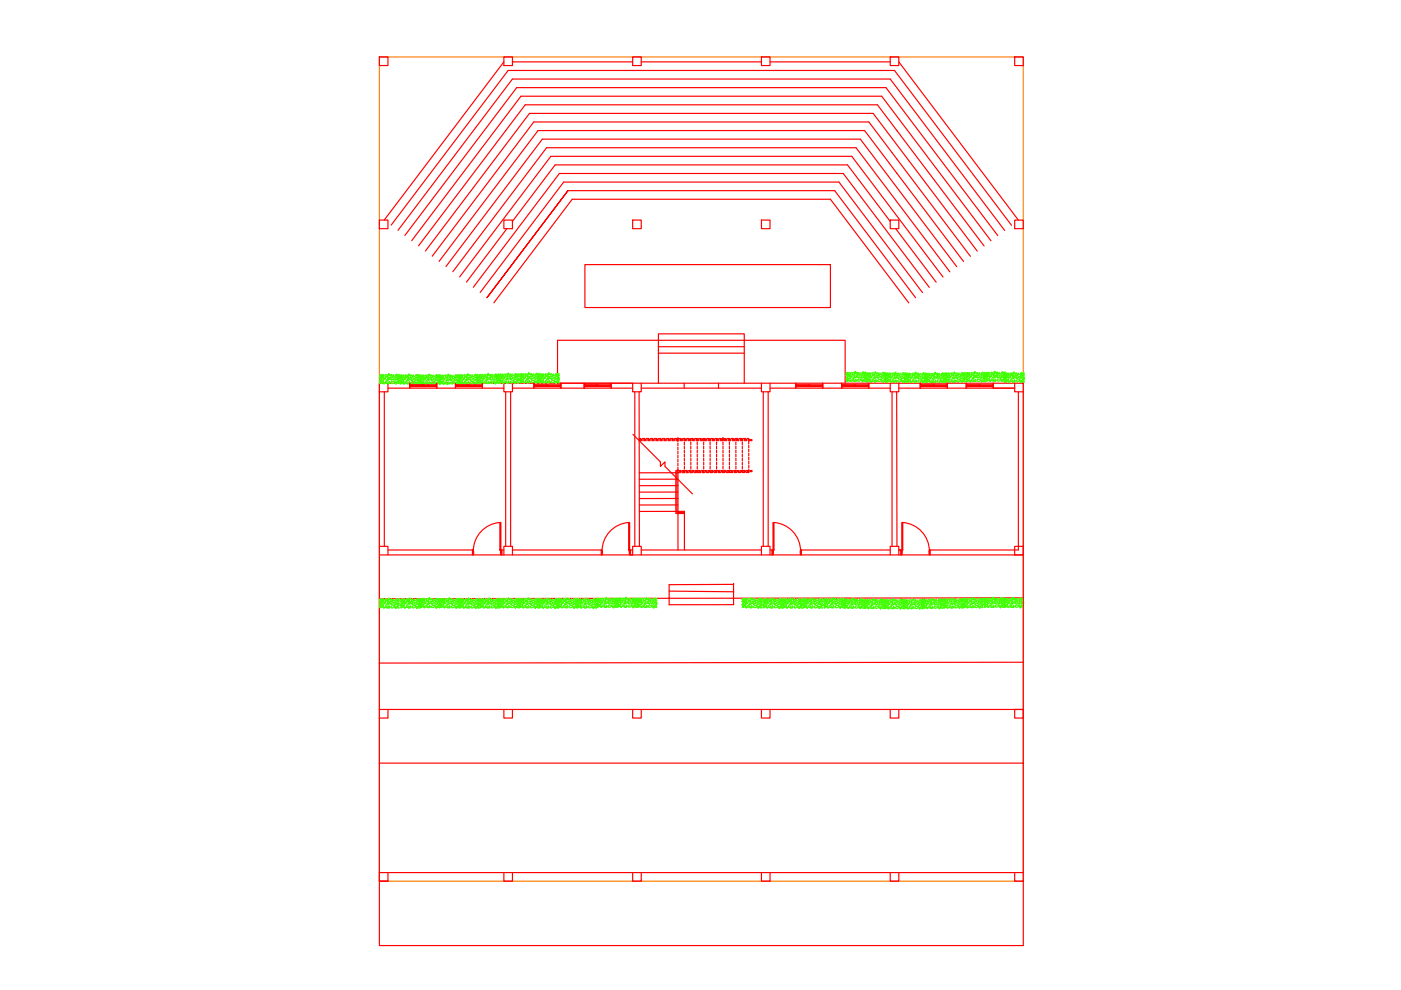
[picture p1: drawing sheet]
<svg xmlns="http://www.w3.org/2000/svg" width="297mm" height="210mm" viewBox="0 0 297 210" stroke-linecap="round" stroke-linejoin="round" font-family="sans-serif">
<!-- layer: SB foot print -->
<path d="M80.4 12.1h136.6v174.7h-136.6z" fill="none" stroke="#ff7f00" stroke-width=".25"/>
<!-- layer: SB GROUND FLOOR -->
<g fill="none" stroke="#f00" stroke-width=".25">
<path d="M80.4 12.1h1.9v1.8h-1.9zM106.8 12.1h1.9v1.8h-1.9zM106.8 13.1l-25.3 33.5M108.7 13.1h25.4M134.1 12.1h1.9v1.8h-1.9zM136 13.1h25.4M161.4 12.1h1.9v1.8h-1.9zM163.3 13.1h25.4M188.7 12.1h1.9v1.8h-1.9zM190.6 13.1l25.3 33.6M215.1 12.1h1.9v1.8h-1.9zM107.2 36.8h.1"/>
<path d="M107.2 27.7h.1M190.2 27.7h.1M190.2 36.8h.1M80.4 46.7h1.9v1.8h-1.9zM82.9 47.7l24.8-32.8h82l24.8 32.9M84.4 48.8l24.2-32h80.2l24.2 32.1M85.8 49.9l23.7-31.3h78.3l23.8 31.4M87.3 51l23.1-30.6h76.5l23.2 30.7M88.7 52.1l22.7-29.9h74.6l22.6 30M90.2 53.2l22.1-29.2h72.8l22.1 29.2M91.6 54.3l21.6-28.4h71l21.5 28.4M93.1 55.4l21-27.7h69.2l21 27.7"/>
<path d="M94.5 56.5l20.5-27h67.4l20.4 27M96 57.6l19.9-26.3h65.6l19.9 26.3M97.5 58.7l19.3-25.6h63.8l19.3 25.6M106.8 46.7h1.9v1.8h-1.9zM107.5 48.5l-8.6 11.3M108.7 46.9l9-11.9h62l9 11.9M120.4 40.4h56.6l17.1 22.7M124 56.1h52.1v9.1h-52.1zM134.1 46.7h1.9v1.8h-1.9zM161.4 46.7h1.9v1.8h-1.9zM188.7 46.7h1.9v1.8h-1.9zM189.9 48.5l8.6 11.3"/>
<path d="M215.1 46.7h1.9v1.8h-1.9zM100.4 60.9l18.2-24.1h60.2l18.2 24.1M101.8 62l17.7-23.4h58.4l17.7 23.4M103.3 63.1l17.1-22.7-17.1 22.7M104.7 64.2l16.6-22h54.8l16.6 22M139.6 73.5h18.2M139.6 74.9h18.2M80.4 81.3h136.6v36.4h-136.6zM81.5 83.1v32.7M82.3 81.3v1.8h-1.9M82.3 82.3h24.5M86.9 81.6h.1v.4h-.1"/>
<path d="M86.9 81.3v1M87 81.7h2.9v.2h-.3v-.2M87 81.6h2.7v.4h-2.7M87.3 81.7v.1h-.3M87.3 81.8h5.2M89.7 81.6h2.9M89.7 82h2.9M92.2 81.8v.1M92.5 81.6v.2M92.5 81.9v.1M92.5 81.8v.1h-2.6M92.6 81.3v1"/>
<path d="M96.6 81.6h.1v.4h-.1M96.6 81.3v1M96.7 81.7h2.9v.2h-.3v-.2M96.7 81.6h2.7v.4h-2.7M97 81.7v.1h-.3M97 81.8h5.2v.1h-2.6M99.4 81.6h2.9M99.4 82h2.9M101.9 81.8v.1M102.1 81.6v.2M102.1 81.9v.1M102.3 81.3v1"/>
<path d="M106.8 81.3v1.8h1.9v-1.8M107.2 83.1v32.7M108.3 83.1v32.7M108.7 82.3h25.4M113.2 81.6h.1v.4h-.1M113.2 81.3v1M113.3 81.7h2.9v.2h-.3v-.2M113.3 81.6h2.8v.4h-2.8M113.6 81.7v.1h-.3M113.6 81.8h5.2v.1h-2.6M116.1 81.6h2.8M116.1 82h2.8"/>
<path d="M118.5 81.8v.1M118.8 81.6v.2M118.8 81.9v.1M118.9 81.3v1M123.9 81.6h.1v.4h-.1M123.9 81.3v1M124 81.7h2.9v.2h-.3v-.2M124 81.6h2.7v.4h-2.7M124.3 81.7v.1h-.3M124.3 81.8h5.2v.1h-2.6M126.7 81.6h2.9M126.7 82h2.9"/>
<path d="M129.2 81.8v.1M129.4 81.6v.2M129.4 81.9v.1M129.6 81.3v1M134.2 92.1l5.8 5.8v1l1-1v1l5.8 5.8M134.6 83.1v32.7M135.5 83.1l.1 32.7M135.5 93h.4M135.5 93.2h.7M135.5 93.4h.7M136 81.3v1.8h-1.9v-1.8h-15.9v-9.2h61v9.2M136 82.3h25.4"/>
<path d="M136.2 93h.5M136.5 93.2h.5M136.5 93.4h.5M137 93h.6M137.3 93.2h.6M137.3 93.4h.6M137.9 93h.6M138.2 93.2h.5M138.2 93.4h.5M138.7 93h.6M139 93.2h.6M139 93.4h.6"/>
<path d="M139.6 81.3v-10.5h18.2v10.5M139.6 93h.6M139.9 93.2h.5M139.9 93.4h.5M140.4 93h.6M140.7 93.2h.6M140.7 93.4h.6M141.3 93h.6M141.6 93.2h.6M141.6 93.4h.6M142.2 93h.5M142.4 93.2h.6"/>
<path d="M142.4 93.4h.6M143 93h.6M143.3 93.2h.6M143.3 93.4h.6M143.7 99.8h-.4v9.1h1.7M143.7 93h.1M143.7 93v.7M143.7 94v.5M143.7 94.8v.6M143.7 95.7v.5M143.7 96.5v.6M143.7 97.4v.5"/>
<path d="M143.7 98.2v.6M143.7 99.1v.7M143.7 99.8h.1M143.8 100h-.3v8.7l1.5-.1M143.9 93h.5M143.9 99.8h.5M144 100h.5M144.1 93.2h.6M144.1 93.4h.6M144.6 99.8h.5M144.7 93h.6M144.7 100h.5"/>
<path d="M145 93.2h.6M145 93.4h.6M145.1 81.3v1M145.1 93v.5M145.1 93.8v.5M145.1 94.6v.6M145.1 95.5v.5M145.1 96.3v.6M145.1 97.2v.5M145.1 99.7v.5h-.5M145.1 98v.6M145.1 98.9v.5"/>
<path d="M145.3 99.8h.4M145.4 100h.5M145.6 93h.5M145.9 93.2h.5M145.9 93.4h.5M146 99.8h.4M146.1 100h.4M146.4 93h.6M146.5 93v.5M146.5 93.8v.5M146.5 94.6v.6M146.5 97.2v.5"/>
<path d="M146.5 95.5v.5M146.5 96.3v.6M146.5 99.7v.5M146.5 98v.6M146.5 98.9v.5M146.6 99.8h.5M146.7 93.2h.6M146.7 93.4h.6M146.8 100h.4M147.3 93h.5v.5M147.3 99.8h.5M147.4 100h.5"/>
<path d="M147.6 93.2h.5M147.6 93.4h.5M147.8 94.6v.6M147.8 93.7v.6M147.8 97.2v.5M147.8 95.5v.5M147.8 96.3v.6M147.8 99.7v.5M147.8 98v.6M147.8 98.9v.5M148 99.8h.5M148.1 93h.6"/>
<path d="M148.1 100h.5M148.4 93.2h.6M148.4 93.4h.6M148.7 99.8h.4M148.8 100h.5M149 93h.5M149.2 93v.5M149.2 93.7v.6M149.2 94.6v.6M149.2 95.5v.5M149.2 96.3v.6M149.2 97.2v.5"/>
<path d="M149.2 99.7v.5M149.2 98v.6M149.2 98.9v.5M149.3 93.2h.5M149.3 93.4h.5M149.4 99.8h.4M149.5 100h.4M149.8 93h.6M150.1 99.8h.4M150.1 93.2h.6M150.1 93.4h.6M150.2 100h.4"/>
<path d="M150.6 94.6v.6M150.6 93v.5M150.6 93.7v.6M150.6 95.5v.5M150.6 96.3v.6M150.6 97.2v.5M150.6 99.7v.5M150.6 98v.6M150.6 98.9v.5M150.7 93h.6M150.7 99.8h.5M150.9 100h.4"/>
<path d="M151 93.2h.5M151 93.4h.5M151.4 99.8h.5M151.5 93h.6M151.5 100h.5M151.8 93.2h.6M151.8 93.4h.6M151.9 93v.5M151.9 93.7v.6M151.9 94.6v.6M151.9 97.2v.5M151.9 95.4v.6"/>
<path d="M151.9 96.3v.6M151.9 99.7v.5M151.9 98v.6M151.9 98.9v.5M152.1 99.8h.5M152.2 100h.5M152.3 81.3v1M152.4 93h.6M152.7 93.2h.5M152.7 93.4h.5M152.8 99.8h.4M152.9 100h.5"/>
<path d="M153.2 93h.6M153.3 93h.1M153.3 93.2h.1M153.3 93.4h.1M153.3 94.6v.6M153.3 93v.5M153.3 93.7v.6M153.3 97.2v.5M153.3 95.4v.6M153.3 96.3v.6M153.3 99.7v.5M153.3 98v.6"/>
<path d="M153.3 98.9v.5M153.5 99.8h.4M153.5 93.2h.6M153.5 93.4h.6M153.6 100h.4M154.1 93h.6v.5M154.2 99.8h.4M154.3 100h.4M154.4 93.2h.6M154.4 93.4h.6M154.7 93.7v.6M154.7 94.6v.6"/>
<path d="M154.7 95.4v.6M154.7 96.3v.6M154.7 97.1v.6M154.7 99.7v.5M154.7 98v.6M154.7 98.9v.5M154.8 99.8h.5M155 93h.5M155 100h.4M155.2 93.2h.6M155.2 93.4h.6M155.5 99.8h.5"/>
<path d="M155.6 100h.5M155.8 93h.6M156 94.6v.6M156 93v.4M156 93.7v.6M156 95.4v.6M156 96.3v.6M156 97.1v.6M156 99.7v.5M156 98v.6M156 98.9v.5M156.1 93.2h.6"/>
<path d="M156.1 93.4h.6M156.2 99.8h.5M156.3 100h.5M156.7 93h.5M156.9 99.8h.4M156.9 93.2h.6M156.9 93.4h.6M157 100h.5M157.4 93v.4M157.4 93.7v.6M157.4 94.6v.6M157.4 97.1v.6"/>
<path d="M157.4 95.4v.6M157.4 96.3v.6M157.4 99.7v.5h.5M157.4 98v.6M157.4 98.9v.5M157.5 93h.6M157.6 99.8h.4M157.7 100h.4M157.8 93.2h.6M157.8 93.4h.6M158.2 99.8h.5M158.4 93h.3v1.1"/>
<path d="M158.4 100h.4M158.7 93.2h.6M158.7 93.4h.6M158.7 94.4l.1 .6M158.8 95.2v.6M158.8 96.1v.6M158.8 96.9v.6M158.8 99.5v.7h-.6M158.8 97.8v.6M158.8 98.7v.5M158.9 99.8h.4M159 100h.3"/>
<path d="M159.2 93.3l.2 .1M159.2 99.9l.2 .1M159.3 93.2l.1 .1M159.3 99.8l.1 .1M159.4 99.9h.1M161.4 81.3v1.8h1.9v-1.8M161.8 83.1v32.7M162.9 83.1v32.7M163.3 82.3h25.4M168.7 81.6h.2v.4h-.2M168.7 81.3v1M168.8 81.7h2.9v.2h-.3v-.2"/>
<path d="M168.9 81.6h2.7v.4h-2.7M169.1 81.7v.1h-.2M169.1 81.8h5.2M171.6 81.6h2.8M171.6 82h2.8M174 81.8v.1M174.3 81.6v.2M174.3 81.9v.1M174.3 81.8v.1h-2.6M174.4 81.3v1M178.5 81.6h.1v.4h-.1M178.5 81.3v1"/>
<path d="M178.6 81.7h2.9v.2h-.3v-.2M178.6 81.6h2.7v.4h-2.7M178.9 81.7v.1h-.3M178.9 81.8h5.2v.1h-2.6M181.3 81.6h2.9M181.3 82h2.9M183.8 81.8v.1M184.1 81.6v.2M184.1 81.9v.1M184.2 81.3v1M188.7 81.3v1.8h1.9v-1.8M189.1 83.1v32.7"/>
<path d="M190.1 83.1l.1 32.7M190.6 82.3h24.5h-4.5v-1v1M195.1 81.6h.1v.4h-.1M195.1 81.3v1M195.2 81.7h2.9v.2h-.3v-.2M195.2 81.6h2.8v.4h-2.8M195.5 81.7v.1h-.3M195.5 81.8h5.2M198 81.6h2.8M198 82h2.8M200.4 81.8v.1M200.7 81.6v.2"/>
<path d="M200.7 81.9v.1M200.7 81.8v.1h-2.6M200.8 81.3v1M204.9 81.6h.1v.4h-.1M204.9 81.3v1M205 81.7h2.9v.2h-.3v-.2M205 81.6h2.7v.4h-2.7M205.3 81.7v.1h-.3M205.3 81.8h5.2v.1h-2.6M207.7 81.6h2.9M207.7 82h2.9M210.2 81.8v.1"/>
<path d="M210.5 81.6v.2M210.5 81.9v.1M215.1 81.3v1.8h1.9M215.9 83.1v33.5h-18.7M80.4 115.8h1.9v1.9M80.4 117.8v9.1l136.6-.1M82.3 116.6h18M100.2 116.6h.1l.1 .3-.1 .8h-.1zM106 110.8a6.1 6.1 0 0 0-5.7 6.1M106 110.8h.2v5.8h-.2zM106 116.6h.8M106.2 116.6h.2v1.1h-.2l-.1-.3z"/>
<path d="M106.4 116.6v1.1M106.8 117.7v-1.9h1.9v1.9M108.7 116.6h18.8M127.5 116.6h.2v.3v.8h-.2zM133.3 110.8a6.1 6.1 0 0 0-5.6 6.1M133.3 110.8h.2v5.8h-.2zM133.5 116.6h.2v1.1h-.2l-.1-.3zM133.7 116.6v1.1h.4v-1.9h1.9v1.9M133.7 116.6h.4M136 116.6h25.4M143.7 105.7h-8.2M143.7 116.6v-8.2h1.4v8.2"/>
<path d="M143.7 100.2v8.2h-8.1M143.7 107.1h-8.2M143.7 104.3h-8.2M143.7 103h-8.2M143.7 101.6h-8.2M143.7 100.2h-8.2M144.3 100.2h-.6M145.1 108.6h.1M145.4 100.2h.6M146.8 100.2h-.5M147.1 100.2h.6M148 100.2h.5"/>
<path d="M149.4 100.2h-.6M149.7 100.2h.6M150.5 100.2h.6M152 100.2h-.6M152.2 100.2h.6M153.1 100.2h.6M154.5 100.2h-.5M154.8 100.2h.6M155.7 100.2h.5M157.1 100.2h-.6M161.4 117.7v-1.9h1.9v1.9M163.3 116.6h.4"/>
<path d="M163.7 116.6h.2l.1 .3-.1 .8h-.2zM163.7 116.6v1.1M163.9 110.8h.2v5.8h-.2zM164.1 110.8a6.1 6.1 0 0 1 5.6 6.1M169.7 116.6h.2v1.1h-.2v-.3zM169.7 116.6h19M188.7 117.7v-1.9h1.9v1.9M191 116.6h.2l.1 .3-.1 .8h-.2zM191 116.6h-.4h.4v1.1M191.2 110.8h.2v5.8h-.2zM191.4 110.8a6.1 6.1 0 0 1 5.6 6.1M197 116.6h.2v1.1h-.2v-.3z"/>
<path d="M215.1 115.8h1.9v1.9h-1.9zM217 117.7v32.7M80.4 126.9v13.7l136.6-.2M141.9 126.7h.1M141.9 124l13.6-.1v4.3h-13.6zM141.9 125.3l13.6 .2M155.5 123.9h.1M155.5 125.5h.1M80.4 140.6v9.8h136.6v11.4M80.4 150.4v11.4h136.6v23.2h-136.6v-23.2M82.3 150.4v1.8h-1.9M106.8 150.4v1.8h1.9v-1.8"/>
<path d="M134.1 150.4v1.8h1.9v-1.8M161.4 150.4v1.8h1.9v-1.8M188.7 150.4v1.8h1.9v-1.8M215.1 150.4h1.9v1.8h-1.9zM80.4 186.8v13.7h136.6v-13.7M82.3 185v1.8h-1.9v-1.8v1.8h1.9M106.8 185v1.8h1.9v-1.8M134.1 185v1.8h1.9v-1.8M161.4 185v1.8h1.9v-1.8M188.7 185v1.8h1.9v-1.8M215.1 185v1.8h1.9v-1.8"/>
<circle cx="145" cy="108.8" r=".11"/>
</g>
<!-- layer: CAY -->
<g fill="none" stroke="#3fff00" stroke-width=".25">
<path d="M80.5 80h.3l-.4 .1zM80.6 79.4l-.1 .2h.2M80.8 79.4l.2 .1v.3l-.3-.2zM81 79.9l.2 .4-.3-.1zM81.2 79.4l.2 .2v.4l-.3-.2zM81.7 79.9l.1-.2 .1 .2-.1 .1zM82 79.4l-.4 .1 .1-.1M82.1 79.8l.3 .2-.1 .2zM82.4 79.2l.2 .3-.4 .2v-.2zM82.7 79.5l.2-.1 .3 .2-.4 .1zM83.2 79.8h.1l-.1 .3zM83.4 79.4v.3l.2 .1 .2-.4"/>
<path d="M83.9 79.9l.1 .1-.1 .2zM84 79.3l.3 .4h-.2l-.1-.3M84.4 79.7h.3l-.2 .4-.3-.1zM84.6 79.3v.2l-.3 .1 .1-.2M84.8 79.5l-.1 .2h.2M85 79.5l.2 .1v.2l-.3-.1zM85.2 80l.3 .4-.3-.1zM85.5 79.4l.2 .2-.1 .5-.2-.2zM86 79.9l.1-.1 .1 .2-.1 .1zM86.3 79.5l-.2 .1h-.2l.1-.1M86.4 79.9l.2 .1v.3zM86.7 79.2l.2 .4-.4 .2-.1-.2z"/>
<path d="M87 79.6l.2-.1 .3 .1-.5 .1zM87.5 79.8l.1 .1-.1 .2zM87.7 79.5v.3l.2 .1 .2-.4M88.2 79.9l.1 .2-.1 .1zM88.3 79.4l.3 .3-.2 .1-.1-.4M88.6 79.8h.3l-.1 .3h-.3zM88.9 79.4l-.1 .2-.2 .1v-.2M89.1 79.5l-.1 .2h.2M89.3 79.5l.2 .1v.3l-.3-.2zM89.5 80l.2 .4-.2-.1zM89.7 79.5l.3 .2-.1 .4-.2-.2zM90.2 80l.2-.2v.2v.1z"/>
<path d="M90.6 79.5l-.3 .2-.1-.1 .1-.1M90.6 79.9l.3 .1-.1 .3zM91 79.3l.1 .3-.3 .2-.1-.2zM91.3 79.6l.2-.1 .2 .2-.4 .1zM91.7 79.9h.2l-.1 .2zM91.9 79.5l.1 .3 .2 .1 .2-.4M92.4 79.9l.2 .2-.2 .2zM92.6 79.4l.2 .4h-.2l-.1-.3M92.9 79.8h.3l-.2 .3h-.2zM93.1 79.4v.2l-.2 .1v-.2M93.2 79.5l-.1 .2h.2M93.4 79.5l.2 .1v.3l-.3-.2z"/>
<path d="M93.8 79.5l.3 .2-.1 .4-.3-.2zM94.3 80l.2-.2v.2l-.1 .2zM94.7 79.5l-.3 .2-.1-.1 .1-.1M94.7 80l.3 .1-.1 .2zM95.1 79.3l.1 .3-.3 .2-.1-.1zM95.4 79.6l.2-.1 .2 .2-.4 .1zM95.8 79.9h.1l-.1 .3zM96 79.5l.1 .3 .2 .1 .1-.4M96.5 80l.2 .1-.2 .2zM96.7 79.4l.2 .4h-.2l-.1-.3M97 79.9l.3-.1-.2 .4-.2-.1zM97.2 79.4v.2l-.2 .1v-.2"/>
<path d="M97.3 79.5l-.1 .2h.2M97.5 79.4l.2 .1v.3l-.3-.1zM97.7 79.9l.2 .4-.2-.1zM97.9 79.4l.3 .2-.1 .4-.2-.2zM98.4 79.9l.2-.1v.2v.1zM98.8 79.4l-.3 .2h-.1l.1-.2M98.8 79.9l.3 .1-.1 .3zM99.2 79.2l.1 .4-.3 .1-.1-.1zM99.5 79.5l.2-.1 .2 .2-.4 .1zM99.9 79.8l.2 .1-.1 .2zM100.1 79.4l.1 .4 .2 .1 .2-.4M100.6 79.9l.2 .2-.2 .1z"/>
<path d="M100.8 79.3l.2 .4h-.2l-.1-.3M101.1 79.8l.3-.1-.2 .4-.2-.1zM101.3 79.3v.3h-.2v-.2M101.6 79.9l.2 .1h-.3zM101.6 79.4l-.1 .2h.2M101.8 79.4l.2 .1v.2l-.3-.1zM102 79.9l.3 .4-.3-.1zM102.3 79.3l.2 .2-.1 .5-.2-.2zM102.8 79.8l.1-.1 .1 .2-.1 .1zM103.1 79.4l-.2 .1h-.2l.1-.1M103.1 79.8l.3 .1v.3zM103.5 79.1l.2 .4-.4 .2-.1-.2z"/>
<path d="M103.6 80h.4l-.2 .4zM103.8 79.5l.2-.1 .3 .1-.5 .1zM104.3 79.7l.1 .1-.1 .2zM104.5 79.4v.3l.2 .1 .2-.4M104.9 79.8l.2 .2-.1 .1zM105.1 79.2l.2 .4-.2 .1v-.4M105.4 79.7h.3l-.1 .3h-.3zM105.7 79.3l-.1 .2-.2 .1v-.2M105.8 79.9h.3l-.4 .1zM105.9 79.3l-.1 .2h.2M106.1 79.3l.2 .1v.2l-.3-.1zM106.3 79.8l.2 .4-.3-.1z"/>
<path d="M106.5 79.3l.3 .2-.1 .4-.3-.2zM107 79.8l.2-.2v.2l-.1 .1zM107.4 79.3l-.3 .2-.2-.1 .1-.1M107.4 79.7l.3 .1-.1 .3zM107.8 79.1l.1 .3-.4 .2v-.2zM107.9 79.9l.4 .1-.3 .4zM108 79.4l.2-.1 .3 .2-.4 .1zM108.5 79.7h.1l-.1 .2zM108.7 79.3v.3l.3 .1 .1-.4M109.2 79.7l.1 .2-.1 .2zM109.3 79.2l.3 .4h-.2l-.1-.3M109.7 79.6h.3l-.2 .3h-.3z"/>
<path d="M109.9 79.2v.2l-.3 .1 .1-.2M110.2 79.8h.3l-.4 .1zM110.2 79.2l-.1 .3 .3-.1M110.4 79.2l.3 .1-.1 .3-.2-.2zM110.6 79.7l.3 .4-.3-.1zM110.9 79.2l.2 .2v.4l-.3-.2zM111.4 79.7l.1-.1 .1 .1-.1 .2zM111.7 79.2l-.2 .2-.2-.1 .1-.1M111.8 79.7l.2 .1v.2zM112.1 79l.2 .3-.4 .2v-.1zM112.3 79.8l.4 .1-.3 .4zM112.4 79.3l.2-.1 .3 .2-.5 .1z"/>
<path d="M112.9 79.6h.1l-.1 .3zM113 79.9a.53 .53 0 0 1 .6 .5l-.5-.2zM113.1 79.2v.4h.2l.2-.4M113.6 79.7l.1 .1-.1 .2zM113.7 79.1l.3 .4h-.2l-.1-.3M114 79.6l.3-.1-.1 .4-.3-.1zM114.3 79.1v.2l-.3 .1v-.2M114.4 79.8h.3l-.4 .1zM114.5 79.3l-.1 .2h.2M114.7 79.2l.2 .1v.3l-.3-.1zM114.9 79.7l.2 .4-.3-.1zM115.1 79.2l.3 .2-.1 .4-.3-.2z"/>
<path d="M115.6 79.7l.2-.1v.2l-.1 .1zM116 79.2l-.3 .2h-.1l.1-.2M116 79.7l.3 .1-.1 .3zM116.4 79l.1 .3-.3 .2-.1-.1zM116.5 79.8l.4 .1-.3 .4zM116.7 79.3l.2-.1 .2 .2-.4 .1zM117.1 79.6l.1 .1-.1 .2zM117.3 79.9a.53 .53 0 0 1 .5 .6l-.5-.2zM117.3 79.2v.4l.3 .1 .1-.4M117.8 79.7l.2 .2-.2 .1zM118 79.1l.2 .4h-.2l-.1-.3M118.3 79.6l.3-.1-.2 .4-.2-.1z"/>
<path d="M118.5 79.1v.3h-.3l.1-.2M179.4 79.5h.3l-.4 .1zM179.5 79l-.1 .2h.2M179.5 79.9l.3-.1-.1 .2-.2 .1zM179.7 78.9l.2 .1v.3l-.3-.1zM179.9 79.4l.2 .4-.3-.1zM180.1 78.9l.3 .2-.1 .4-.3-.2zM180.4 79.7h.3l-.2 .3h-.3zM180.6 79.4l.2-.1v.2l-.1 .1zM181 78.9l-.3 .2h-.2l.2-.2M181 79.4l.3 .1-.1 .3zM181.1 79.8l.3 .2-.2 .2h-.4z"/>
<path d="M181.4 78.7l.1 .3-.3 .2-.1-.1zM181.5 79.5l.4 .1-.3 .4zM181.7 79l.2-.1 .2 .2-.4 .1zM181.9 79.9l.2 .1-.1 .2-.2-.1zM182.1 79.3l.1 .1-.1 .2zM182.3 79.7a.53 .53 0 0 1 .5 .5l-.5-.2zM182.3 78.9v.4l.3 .1 .1-.4M182.8 79.4l.2 .2-.2 .1zM183 78.8l.2 .4h-.2l-.1-.3M183 80l.3-.3 .3 .1-.2 .3zM183.3 79.3l.3-.1-.2 .4-.2-.1zM183.5 78.8v.3h-.3l.1-.2"/>
<path d="M183.7 79.6h.3l-.4 .1zM183.7 79.1l-.1 .2h.3M183.8 80l.2-.1v.2l-.2 .1zM183.9 79l.3 .1-.1 .3-.2-.1zM184.1 79.5l.3 .4-.3-.1zM184.4 79l.2 .2-.1 .4-.2-.2zM184.6 79.8h.3l-.1 .3h-.3zM184.9 79.5l.1-.1 .1 .2-.1 .1zM185.2 79l-.2 .2-.2-.1 .1-.1M185.3 79.5l.2 .1v.3zM185.3 79.9l.3 .2-.1 .2h-.4zM185.6 78.8l.2 .3-.4 .2v-.1z"/>
<path d="M185.8 79.6l.4 .1-.3 .4zM185.9 79.1l.2-.1 .3 .2-.5 .1zM186.4 79.4l.1 .1-.1 .2zM186.5 79.7a.53 .53 0 0 1 .6 .6l-.5-.3zM186.6 79v.4h.2l.2-.4M187.1 79.5l.1 .2-.1 .1zM187.2 78.9l.3 .4h-.2l-.1-.3M187.5 79.4l.3-.1-.1 .4-.3-.1zM187.8 78.9v.2l-.3 .1v-.2M188 79.6l.2 .1-.3 .1zM188 79.1l-.1 .2h.2M188.2 79.1l.2 .1v.2l-.3-.1z"/>
<path d="M188.4 79.6l.3 .4-.3-.1zM188.6 79.1l.3 .2-.1 .4-.2-.2zM188.9 79.9l.3-.1-.2 .4-.2-.1zM189.1 79.6l.2-.2 .1 .2-.1 .1zM189.5 79.1l-.3 .1h-.1l.1-.1M189.5 79.5l.3 .1-.1 .3zM189.6 80l.3 .2-.2 .1h-.4zM189.9 78.9l.1 .3-.3 .2-.1-.2zM190 79.7l.4 .1-.2 .4zM190.2 79.2l.2-.1 .2 .1-.4 .1zM190.6 79.4l.2 .1-.1 .2zM190.8 79.8a.53 .53 0 0 1 .6 .5l-.6-.2z"/>
<path d="M190.9 79.1v.3l.2 .1 .2-.4M191.3 79.5l.2 .2-.2 .1zM191.5 79l.2 .4h-.2l-.1-.3M191.8 79.4h.3l-.1 .3h-.3zM192.1 79l-.1 .2-.2 .1v-.2M192.2 79.7h.3l-.4 .1zM192.3 79.1l-.1 .3 .2-.1M192.5 79.1l.2 .1v.3l-.3-.2zM192.7 79.6l.2 .4-.3-.1zM192.9 79.1l.3 .2-.1 .4-.3-.2zM193.2 79.9h.3l-.2 .3-.3-.1zM193.4 79.6l.2-.2v.2l-.1 .2z"/>
<path d="M193.8 79.1l-.3 .2-.2-.1 .2-.1M193.8 79.6l.3 .1-.1 .2zM194.2 78.9l.1 .3-.3 .2-.1-.2zM194.3 79.7l.4 .1-.3 .4zM194.5 79.2l.2-.1 .2 .2-.4 .1zM194.9 79.5h.1l-.1 .3zM195.1 79.8a.53 .53 0 0 1 .5 .5l-.5-.2zM195.1 79.1v.4h.3l.1-.4M195.6 79.6l.2 .1-.2 .2zM195.8 79l.2 .4h-.2l-.1-.3M196.1 79.5l.3-.1-.2 .4-.2-.1zM196.3 79.7h.3l-.4 .1z"/>
<path d="M196.3 79v.2l-.3 .1 .1-.2M196.4 79.2l-.1 .2h.2M196.6 79.1l.2 .1v.3l-.3-.1zM196.8 79.6l.2 .4-.3-.1zM197 79.1l.2 .2v.4l-.3-.2zM197.2 79.9h.3l-.1 .3h-.3zM197.5 79.6l.1-.1 .1 .2-.1 .1zM197.9 79.1l-.3 .2h-.2l.1-.2M197.9 79.6l.3 .1-.1 .3zM198.3 78.9l.1 .3-.4 .2v-.1zM198.4 79.7l.4 .1-.3 .4zM198.5 79.2l.2-.1 .3 .2-.4 .1z"/>
<path d="M199 79.5l.1 .1-.1 .2zM199.2 79.8a.53 .53 0 0 1 .5 .6l-.5-.3zM199.2 79.1v.4l.2 .1 .2-.4M199.7 79.6l.1 .2-.1 .1zM199.8 79l.3 .4h-.2l-.1-.3M200.2 79.5l.3-.1-.2 .4-.3-.1zM200.4 79v.2l-.3 .1 .1-.2M200.4 79.6l.3 .1h-.4zM200.5 79.1l-.1 .2h.2M200.7 79l.2 .1v.3l-.3-.1zM200.9 79.6l.2 .3h-.3zM201.1 79l.3 .2-.1 .5-.3-.2z"/>
<path d="M201.4 79.8h.3l-.2 .4-.3-.1zM201.6 79.5l.2-.1v.2l-.1 .1zM202 79l-.3 .2h-.1l.1-.2M202 79.5l.3 .1-.1 .3zM202.1 80l.3 .1-.2 .2h-.4zM202.4 78.8l.1 .4-.3 .2-.1-.2zM202.5 79.7h.4l-.3 .4zM202.7 79.1h.2l.2 .1-.4 .1zM203.1 79.4l.1 .1-.1 .2zM203.3 79.8a.51 .51 0 0 1 .5 .5l-.5-.2zM203.3 79.1v.3l.3 .1 .2-.4M203.8 79.5l.2 .2-.2 .1z"/>
<path d="M204 78.9l.2 .4-.2 .1-.1-.4M204.3 79.4h.3l-.2 .3-.2-.1zM204.5 79v.2h-.3l.1-.2M204.7 79.5l.3 .1-.3 .1zM204.8 79l-.1 .2h.2M204.9 79.9h.2v.2h-.3zM205 79l.2 .1v.2l-.3-.1zM205.2 79.5l.2 .4-.2-.1zM205.4 79l.3 .2-.1 .4-.2-.2zM205.7 79.8l.3-.1-.2 .4-.2-.1zM205.9 79.5l.2-.2v.2v.1zM206.3 79l-.3 .1h-.1l.1-.1"/>
<path d="M206.3 79.4l.3 .1-.1 .3zM206.7 78.8l.1 .3-.3 .2-.1-.2zM206.8 79.6l.4 .1-.3 .4zM207 79.1l.2-.1 .2 .1-.4 .1zM207.2 80l.3 .1-.2 .1h-.1zM207.4 79.3l.2 .1-.1 .2zM207.6 79.7a.53 .53 0 0 1 .6 .5l-.6-.2zM207.6 79l.1 .3 .2 .1 .2-.4M208.1 79.4l.2 .2-.2 .1zM208.3 78.9l.2 .4h-.2l-.1-.3M208.6 79.3h.3l-.2 .3h-.2zM208.8 78.9v.2l-.2 .1v-.2"/>
<path d="M209 79.5h.3l-.4 .1zM209.1 78.9l-.1 .2h.2M209.1 79.9l.2-.1v.2l-.2 .1zM209.2 78.9l.3 .1v.3l-.3-.2zM209.5 79.4l.2 .4-.3-.1zM209.7 78.9l.2 .2v.4l-.3-.2zM209.9 79.7h.3l-.1 .3-.3-.1zM210.2 79.4l.1-.2 .1 .2-.1 .2zM210.5 80l.1-.2 .4 .2-.4 .2-.2-.1zM210.5 78.9l-.2 .2-.2-.1 .1-.1M210.6 79.4l.2 .1v.2zM210.9 78.7l.2 .3-.4 .2v-.2z"/>
<path d="M211.1 79.5l.4 .1-.3 .4zM211.2 79l.2-.1 .3 .2-.5 .1zM211.5 79.9l.2 .1-.1 .2-.2-.1zM211.7 79.3h.1l-.1 .3zM211.9 79.6a.53 .53 0 0 1 .5 .5l-.5-.2zM211.9 78.9v.3l.2 .1 .2-.4M212.4 79.4l.1 .1-.1 .2zM212.5 78.8l.3 .4h-.2l-.1-.3M212.5 79.9l.3-.2 .4 .1-.2 .2zM212.9 79.2h.3l-.2 .4-.3-.1zM213 79.6l.3 .1h-.3zM213.1 78.8v.2l-.3 .1 .1-.2"/>
<path d="M213.1 79.1l-.1 .2h.2M213.3 79.1l.2 .1v.2l-.3-.1zM213.5 79.6l.2 .4-.2-.1zM213.7 79l.3 .2-.1 .5-.2-.2zM214 79.9l.3-.1-.2 .4-.3-.1zM214.2 79.5l.2-.1v.2v.1zM214.6 79.1l-.3 .1h-.1l.1-.1M214.6 79.5l.3 .1-.1 .3zM214.7 80l.3 .1-.2 .2h-.4zM215 78.9l.1 .3-.3 .2-.1-.2zM215.1 79.7h.4l-.3 .4zM215.3 79.2l.2-.1 .2 .1-.4 .1z"/>
<path d="M215.7 79.4l.2 .1-.2 .2zM215.9 79.8a.51 .51 0 0 1 .6 .5l-.6-.2zM215.9 79.1l.1 .3 .2 .1 .2-.4M216.4 79.5l.2 .2-.2 .1zM216.6 79l.2 .4h-.2l-.1-.4M216.9 79.4h.3l-.2 .3h-.2zM217.1 79v.2l-.2 .1v-.2M80.4 80.7h.4v.2h-.3zM80.6 80.4l.3-.1-.1 .2-.2 .1zM80.6 81.1l.2 .1-.1 .1h-.2zM80.9 80.7l.4 .1-.2 .4zM81.3 81.1l.3 .1-.1 .2-.2-.1z"/>
<path d="M81.4 80.2l.3-.1-.1 .4-.3-.1zM81.7 80.9a.52 .52 0 0 1 .6 .5l-.6-.2zM82.1 80.3l.4 .2-.2 .2-.4-.1zM82.5 80.8l.2 .3-.1 .3-.2-.3zM82.6 80l.4 .1-.3 .4zM83 80.9l.7-.1-.1 .3-.4 .2h-.2zM83 80.4l.2 .1-.1 .2-.2-.1zM83.4 80.1a.52 .52 0 0 1 .5 .5l-.5-.2zM83.8 81l.2 .1v.3zM84 80.4l.4-.2 .3 .1-.2 .2zM84.1 80.9h.3l.2 .4h-.4zM84.3 80.7l.3-.1 .1 .1-.2 .2z"/>
<path d="M84.7 80.7l.3 .1 .1 .1h-.3zM84.8 80l.2 .1h-.3zM84.9 80.4l.2-.1v.3h-.2zM84.9 81.1l.2 .1-.2 .2h-.1zM85.2 80.8l.4 .1-.3 .4zM85.6 81.2l.3 .1-.2 .1h-.1zM85.7 80.3l.3-.1-.2 .4-.2-.1zM86 80.9a.52 .52 0 0 1 .6 .5l-.6-.2zM86.3 80.5l.1-.1 .3 .1-.4 .2h-.1zM86.8 80.9l.1 .3-.1 .2-.1-.2zM86.9 80.1h.3l-.2 .4zM87.3 81l.7-.2-.1 .4-.4 .2-.3-.1z"/>
<path d="M87.3 80.5l.2 .1-.1 .1-.2-.1zM87.6 80.2a.52 .52 0 0 1 .6 .5l-.5-.2zM88 81.1l.3 .1v.3zM88.3 80.5l.3-.3 .4 .2-.2 .2zM88.4 81h.3l.2 .4-.4-.1zM88.6 80.8l.2-.1 .2 .1-.2 .1zM89 80.8h.3l.1 .2h-.3zM89 80.1h.3l-.3 .1zM89.2 80.5l.2-.1v.2l-.3 .1zM89.2 81.2h.2v.2h-.3zM89.5 80.8l.4 .1-.3 .4zM89.9 81.2l.2 .1-.1 .2-.2-.1z"/>
<path d="M90 80.3l.3-.1-.2 .4-.3-.1zM90.3 80.9a.52 .52 0 0 1 .5 .6l-.5-.2zM90.5 80.6l.2-.2 .3 .2-.4 .2-.2-.1zM91.1 80.9l.1 .3-.1 .3-.2-.3zM91.1 80.1l.4 .1-.3 .4zM91.5 81l.7-.1-.1 .3-.3 .2-.3-.1zM91.5 80.5l.3 .1-.2 .1h-.1zM91.9 80.2a.52 .52 0 0 1 .6 .5l-.6-.2zM92.3 81.1l.3 .1-.1 .3zM92.6 80.5l.3-.2 .4 .1-.3 .2zM92.7 81h.2l.3 .4-.4-.1zM92.8 80.8l.3-.1 .1 .1-.1 .2z"/>
<path d="M93.1 80.8h.3l.1 .2h-.3zM93.1 80.1h.3l-.4 .1zM93.2 80.5l.3-.1v.2l-.3 .1zM93.3 81.2l.2 .1-.2 .1h-.1zM93.6 80.8l.4 .1-.3 .4zM93.6 80l.2 .4-.3-.1zM94 81.2l.2 .1-.1 .2-.2-.1zM94.1 80.3h.3l-.2 .3-.3-.1zM94.4 81a.52 .52 0 0 1 .5 .5l-.5-.2zM94.8 80.4l.3 .2-.2 .2h-.4zM95.2 80.9l.1 .4-.1 .2-.2-.2zM95.2 80.1l.4 .1-.3 .4z"/>
<path d="M95.6 81l.7-.1-.1 .3-.3 .2h-.3zM95.6 80.5l.2 .1-.1 .2-.2-.1zM96 80.2a.52 .52 0 0 1 .5 .5l-.5-.2zM96.4 81.1l.3 .2-.1 .2zM96.7 80.5l.3-.2 .4 .1-.3 .2zM96.8 81h.2l.2 .4h-.3zM96.9 80.8l.3-.1 .1 .1-.2 .2zM97.2 80.7h.3l.1 .2h-.3zM97.2 80h.3l-.3 .1zM97.4 80.4l.2-.1v.2l-.3 .1zM97.4 81.1l.2 .1-.2 .2-.1-.1zM97.7 80.8h.4l-.3 .5z"/>
<path d="M98.1 81.2l.2 .1-.1 .1h-.2zM98.2 80.2h.3l-.2 .3h-.2zM98.5 80.9a.53 .53 0 0 1 .5 .5l-.5-.2zM98.9 80.3l.3 .2-.2 .2h-.4zM99.3 80.9l.1 .3-.1 .2-.1-.2zM99.3 80l.4 .1-.3 .4zM99.7 81l.7-.2-.1 .3-.3 .3-.3-.1zM99.7 80.4l.3 .1-.2 .2-.1-.1zM100.1 80.2a.53 .53 0 0 1 .6 .5l-.6-.2zM100.5 81.1l.3 .1-.1 .3zM100.8 80.5l.3-.3 .4 .2-.3 .2zM100.9 81h.2l.3 .4-.4-.1z"/>
<path d="M101 80.8l.3-.2 .1 .1-.1 .2zM101.5 80.6l.3 .1 .1 .1h-.3zM101.7 80.3l.2-.1v.3h-.3zM101.7 81l.2 .1-.2 .2h-.1zM102 80.7l.4 .1-.3 .4zM102.4 81.1l.2 .1-.1 .1h-.2zM102.5 80.2l.3-.1-.2 .4-.2-.1zM102.8 80.8a.53 .53 0 0 1 .5 .5l-.5-.2zM103.2 80.3l.3 .1-.1 .2h-.4zM103.6 80.8l.1 .3-.1 .2-.1-.2zM104 80.9l.8-.2-.2 .4-.3 .2-.3-.1zM104 80.4l.3 .1-.1 .1h-.2z"/>
<path d="M104.4 80.1a.52 .52 0 0 1 .6 .5l-.6-.2zM104.8 81l.3 .1-.1 .3zM105.1 80.4l.3-.3 .4 .2-.3 .2zM105.2 80.9h.3l.2 .4-.4-.1zM105.3 80.7l.3-.1 .2 .1-.2 .1zM105.8 80.6h.3v.2h-.3zM105.9 80.3l.3-.1-.1 .2-.2 .1zM106 81h.1l-.1 .2h-.1zM106.3 80.6l.4 .1-.3 .4zM106.7 81l.2 .1-.1 .2-.2-.1zM106.8 80.1l.3-.1-.2 .4-.3-.1zM107 80.7a.53 .53 0 0 1 .6 .6l-.5-.3z"/>
<path d="M107.5 80.2l.3 .2-.2 .1h-.4zM107.8 80.7l.2 .3-.1 .3-.2-.3zM108.3 80.8l.7-.1-.1 .3-.4 .2-.2-.1zM108.3 80.3l.2 .1-.1 .1h-.2zM108.7 80a.51 .51 0 0 1 .5 .5l-.5-.2zM109.1 80.9l.3 .1-.1 .3zM109.4 80.3l.3-.2 .3 .1-.2 .2zM109.5 80.8h.2l.2 .4-.4-.1zM109.6 80.6l.3-.1 .1 .1-.2 .2zM110.1 80.5h.3l.1 .2h-.3zM110.3 80.2l.2-.1v.2l-.2 .1zM110.3 80.9h.2v.2h-.3z"/>
<path d="M110.6 80.5l.4 .1-.3 .4zM111 80.9l.3 .1-.2 .2-.1-.1zM111.1 80h.3l-.1 .3-.3-.1zM111.4 80.7a.52 .52 0 0 1 .6 .5l-.6-.2zM111.7 80.3l.1-.2 .3 .2-.3 .2h-.2zM112.2 80.6l.1 .4-.1 .2-.1-.2zM112.7 80.7l.7-.1-.1 .3-.4 .2h-.3zM112.7 80.2l.2 .1-.1 .2-.2-.1zM113.5 80.8l.2 .1v.3zM113.7 80.2l.3-.2 .4 .1-.2 .3zM113.8 80.8l.3-.1 .2 .4h-.4zM114 80.6l.2-.2 .2 .1-.2 .2z"/>
<path d="M114.4 80.5h.3l.1 .2h-.3zM114.6 80.2l.2-.1v.2l-.3 .1zM114.6 80.9h.1v.2h-.2zM114.9 80.6h.4l-.3 .4zM115.3 81l.2 .1-.1 .1-.2-.1zM115.4 80h.3l-.2 .3h-.3zM115.7 80.7a.51 .51 0 0 1 .5 .5l-.5-.2zM116.1 80.1l.3 .2-.2 .2h-.4zM116.5 80.7l.1 .3-.1 .2-.2-.2zM116.9 80.7l.7-.1-.1 .3-.3 .3-.3-.1zM116.9 80.2l.2 .1-.1 .2-.2-.1zM117.7 80.9l.3 .1-.1 .3z"/>
<path d="M118 80.3l.3-.3 .4 .1-.3 .3zM118.1 80.8h.2l.2 .4-.3-.1zM118.2 80.6l.3-.2 .1 .1-.2 .2zM179.4 80.2h.3v.2h-.2zM179.6 80.6l.1 .1-.1 .2-.1-.1zM179.9 80.3h.4l-.3 .4zM180.3 80.7l.2 .1-.1 .1h-.2zM180.6 80.4a.53 .53 0 0 1 .6 .5l-.5-.2zM181.4 80.4l.2 .3-.1 .2-.2-.2zM181.9 80.5l.7-.2-.1 .3-.3 .3-.3-.1zM182.7 80.6l.3 .1-.1 .3zM183.1 80.5h.2l.2 .4-.3-.1z"/>
<path d="M183.2 80.3l.3-.2 .1 .1-.2 .2zM183.6 80.3h.3l.1 .2h-.3zM183.8 80.7h.2v.2h-.3zM184.1 80.4h.4l-.3 .4zM184.5 80.7l.3 .1-.2 .2-.1-.1zM184.9 80.5a.52 .52 0 0 1 .6 .5l-.6-.2zM185.7 80.5l.2 .3-.2 .2-.1-.2zM186.2 80.5l.7-.1-.1 .3-.4 .2h-.3zM186.2 80l.2 .1-.1 .2-.2-.1zM187 80.7l.2 .1v.2zM187.2 80.1l.3-.3 .4 .1-.2 .3zM187.3 80.6h.3l.2 .3h-.4z"/>
<path d="M187.5 80.4l.2-.2 .2 .1-.2 .2zM187.9 80.4h.3l.1 .1h-.3zM188.1 80h.2v.2h-.3zM188.1 80.7h.2v.2l-.3 .1zM188.4 80.4l.4 .1-.3 .4zM188.8 80.8l.2 .1-.1 .2-.2-.1zM189.2 80.5a.53 .53 0 0 1 .5 .5l-.5-.2zM190 80.5l.1 .3-.1 .2-.1-.2zM190.4 80.6l.7-.1-.1 .3-.3 .2-.3-.1zM190.4 80.1l.3 .1-.2 .1h-.1zM191.2 80.7l.3 .1-.1 .3zM191.5 80.1l.3-.2 .4 .1-.3 .2z"/>
<path d="M191.6 80.6h.2l.3 .4-.4-.1zM191.7 80.4l.3-.1 .2 .1-.2 .2zM192.2 80.4h.3v.2h-.2zM192.3 80.1l.3-.1-.1 .2-.2 .1zM192.4 80.8l.2 .1-.2 .1h-.1zM192.7 80.4l.4 .1-.3 .4zM193.1 80.8l.2 .1-.1 .2-.2-.1zM193.4 80.6a.53 .53 0 0 1 .6 .5l-.5-.2zM193.9 80l.3 .2-.2 .2h-.4zM194.2 80.5l.2 .3-.1 .3-.2-.2zM194.7 80.6l.7-.1-.1 .3-.3 .2h-.3zM194.7 80.1l.2 .1-.1 .2-.2-.1z"/>
<path d="M195.5 80.7l.3 .1-.1 .3zM195.8 80.1l.3-.2 .3 .1-.2 .2zM195.9 80.6h.2l.2 .4h-.3zM196 80.4l.3-.1 .1 .1-.2 .2zM196.3 80.4l.3 .2h-.3zM196.4 80.1l.3-.1-.1 .2-.2 .1zM196.4 80.8h.2v.2h-.3zM196.8 80.5h.3l-.2 .4zM197.1 80.8l.3 .2-.1 .1-.2-.1zM197.5 80.6a.53 .53 0 0 1 .6 .5l-.5-.2zM197.8 80.2l.1-.2 .4 .2-.4 .2h-.2zM198.3 80.6l.2 .3-.1 .2-.2-.2z"/>
<path d="M198.8 80.6l.7-.1-.1 .3-.4 .3-.2-.1zM198.8 80.1l.2 .1-.1 .2-.2-.1zM199.6 80.8l.2 .1v.3zM199.8 80.2l.4-.3 .3 .1-.2 .3zM200 80.7h.2l.2 .4-.4-.1zM200.1 80.5l.3-.2 .1 .1-.2 .2zM200.4 80.3l.3 .1 .1 .1h-.3zM200.6 80l.2-.1v.3h-.3zM200.6 80.7l.2 .1-.2 .2h-.1zM200.9 80.4l.4 .1-.3 .4zM201.3 80.8l.2 .1-.1 .1h-.2zM201.7 80.5a.53 .53 0 0 1 .5 .5l-.5-.2z"/>
<path d="M202.5 80.5l.1 .3-.1 .2-.2-.2zM202.9 80.6l.7-.2-.1 .4-.3 .2-.3-.1zM202.9 80l.2 .1-.1 .2-.2-.1zM203.7 80.7l.3 .1-.1 .3zM204 80.1l.3-.3 .4 .2-.3 .2zM204.1 80.6h.2l.2 .4-.3-.1zM204.2 80.4l.3-.1 .1 .1-.2 .1zM204.7 80.2l.3 .1 .1 .1-.3 .1zM204.9 80.6h.2v.2l-.3 .1zM205.2 80.3l.4 .1-.3 .4zM205.6 80.7l.2 .1-.1 .2-.2-.1zM206 80.4a.51 .51 0 0 1 .5 .5l-.5-.2z"/>
<path d="M206.2 80l.2-.1 .3 .2-.4 .2-.2-.1zM206.8 80.4l.1 .3-.1 .2-.2-.2zM207.2 80.5l.7-.1-.1 .3-.3 .2-.3-.1zM208 80.6l.3 .1-.1 .3zM208.3 80l.3-.2 .4 .1-.3 .2zM208.4 80.5h.2l.3 .4-.4-.1zM208.5 80.3l.3-.1 .1 .1-.1 .2zM208.9 80.2l.4 .2h-.3zM209.1 80.6h.2v.2h-.3zM209.4 80.2l.4 .1-.2 .4zM209.8 80.6l.3 .1-.2 .2-.1-.1zM210.2 80.4a.52 .52 0 0 1 .6 .5l-.6-.2z"/>
<path d="M211 80.3l.2 .3-.1 .3-.2-.2zM211.5 80.4l.7-.1-.1 .3-.4 .2h-.2zM212.3 80.5l.2 .1v.3zM212.6 80.4h.3l.2 .4h-.4zM212.8 80.2l.3-.1 .1 .1-.2 .2zM213 80.3l.3 .1 .1 .1h-.3zM213.2 80l.2-.1v.3h-.3zM213.2 80.7l.2 .1-.2 .2h-.1zM213.5 80.4l.4 .1-.3 .4zM213.9 80.8l.2 .1-.1 .1h-.2zM214.3 80.5a.52 .52 0 0 1 .5 .5l-.5-.2zM215.1 80.5l.1 .3-.1 .2-.2-.2z"/>
<path d="M215.5 80.6l.7-.2-.1 .4-.3 .2-.3-.1zM215.5 80.1l.2 .1-.1 .1h-.1zM216.3 80.7l.3 .1-.1 .3zM216.6 80.1l.3-.2 .4 .1-.3 .2zM216.7 80.6h.2l.3 .4-.4-.1zM216.8 80.4l.3-.1 .1 .1-.1 .2zM80.4 128.2l.3 .1 .1 .1h-.3zM80.5 127.5h.3l-.4 .1zM80.6 127l-.1 .2h.2M80.6 127.9l.2-.1v.2l-.2 .1zM80.6 128.6h.2v.2h-.3zM80.8 126.9l.2 .1v.3l-.3-.1z"/>
<path d="M80.9 128.3l.4 .1-.3 .4zM81 127.4l.2 .4h-.3zM81.2 126.9l.2 .2v.5l-.3-.2zM81.3 128.7l.2 .1-.1 .1h-.1zM81.4 127.7h.3l-.1 .4-.3-.1zM81.7 127.4l.1-.1 .1 .2-.1 .1zM81.7 128.4a.53 .53 0 0 1 .6 .5l-.6-.2zM81.7 127l-.1 .1h.2l.2-.1M82.1 127.4l.2 .1v.3zM82.1 127.9l.4 .2-.2 .1h-.4zM82.5 126.8l.1 .3-.4 .2v-.2zM82.5 128.4l.1 .3-.1 .2-.1-.2z"/>
<path d="M82.6 127.6l.4 .1-.3 .4zM82.7 127.1l.2-.1 .3 .2h-.5zM82.9 128.5l.8-.1-.1 .3-.4 .2-.3-.1zM83 128l.2 .1-.1 .1h-.2zM83.2 127.4h.1l-.1 .2zM83.4 127.7a.53 .53 0 0 1 .5 .5l-.5-.2zM83.4 127v.3l.2 .1 .2-.4M83.7 128.6l.3 .1-.1 .3zM83.9 127.5l.1 .1-.1 .2zM84 128l.3-.2 .4 .1-.2 .2zM84 126.9l.3 .4h-.2l-.1-.3M84.1 128.5h.3l.2 .4-.4-.1z"/>
<path d="M84.3 128.3l.2-.1 .2 .1-.2 .2zM84.4 127.4l.3-.1-.2 .4-.3-.1zM84.6 126.9v.2l-.3 .1 .1-.2M84.9 128.2l.3 .1 .1 .1h-.3zM85 127.5h.2l-.3 .1zM85 127l-.1 .2h.2M85.1 127.9l.2-.1v.2l-.3 .1zM85.1 128.6h.2v.2h-.3zM85.2 126.9l.2 .1v.3l-.3-.1zM85.4 128.3l.4 .1-.3 .4zM85.4 127.4l.3 .4h-.3zM85.7 126.9l.2 .2-.1 .4-.2-.1z"/>
<path d="M85.8 128.7l.2 .1-.1 .1h-.2zM85.9 127.7h.3l-.2 .4-.2-.1zM86.1 127.4l.2-.1 .1 .2-.1 .1zM86.2 128.4a.52 .52 0 0 1 .5 .5l-.5-.2zM86.2 127l-.1 .1h.2l.2-.1M86.4 128l.2-.1 .3 .1-.4 .3-.2-.1zM86.5 127.4l.3 .1-.1 .3zM86.9 126.8l.2 .3-.4 .2-.1-.2zM87 128.4l.1 .3-.1 .2-.2-.2zM87 127.6l.4 .1-.2 .4zM87.2 127.1l.2-.1 .3 .2h-.5zM87.4 128.5l.7-.1-.1 .3-.3 .2-.3-.1z"/>
<path d="M87.4 128l.3 .1-.2 .1h-.1zM87.7 127.4h.1l-.1 .2zM87.8 127.7a.52 .52 0 0 1 .6 .5l-.6-.2zM87.9 127v.3l.2 .1 .2-.4M88.2 128.6l.3 .1-.1 .3zM88.3 127.5l.2 .1-.2 .2zM88.5 128l.3-.2 .4 .1-.3 .2zM88.5 126.9l.2 .4h-.2v-.3M88.6 128.5h.2l.3 .4-.4-.1zM88.7 128.3l.3-.1 .2 .1-.2 .2zM88.8 127.4l.3-.1-.1 .4-.3-.1zM89 128.1l.3 .1 .1 .1h-.3z"/>
<path d="M89.1 126.9l-.1 .2-.2 .1v-.2M89.1 127.4l.3 .1h-.4zM89.2 126.9l-.1 .2h.2M89.2 127.8h.2v.2h-.2zM89.2 128.5l.2 .1-.2 .2h-.1zM89.4 126.9l.2 .1v.2l-.3-.1zM89.5 128.2l.4 .1-.3 .4zM89.6 127.4l.2 .4-.3-.1zM89.8 126.9l.2 .2v.4l-.3-.2zM89.9 128.6l.3 .1-.2 .2-.1-.1zM90 127.7l.3-.1-.1 .4-.3-.1zM90.3 127.4l.1-.2 .1 .2-.1 .1z"/>
<path d="M90.3 128.3a.53 .53 0 0 1 .5 .6l-.5-.3zM90.3 126.9l-.1 .1 .2 .1 .2-.2M90.6 128l.1-.2 .4 .2-.5 .2-.1-.1zM90.7 127.3l.2 .2v.2zM91.1 126.7l.1 .3-.4 .2v-.2zM91.1 128.3l.1 .3-.1 .3-.1-.3zM91.2 127.5l.4 .1-.3 .4zM91.3 127l.2-.1 .3 .2-.5 .1zM91.6 128.4l.7-.1-.1 .3-.4 .2h-.3zM91.6 127.9l.2 .1-.1 .2-.2-.1zM91.8 127.3l.1 .1-.1 .2zM91.9 127.6a.53 .53 0 0 1 .6 .6l-.5-.3z"/>
<path d="M92 126.9v.4l.2 .1 .2-.4M92.3 128.6l.3 .1-.1 .3zM92.5 127.4l.1 .2-.1 .1zM92.6 128l.3-.3 .4 .2-.2 .2zM92.6 126.8l.3 .4h-.2l-.1-.3M92.7 128.5h.3l.2 .4-.4-.1zM92.9 128.3l.2-.2 .2 .2-.2 .1zM93 127.3l.3-.1-.2 .4-.3-.1zM93.2 126.8v.3h-.3l.1-.2M93.2 128.2h.4v.2h-.3zM93.3 127.5h.3l-.4 .1zM93.4 126.9l-.1 .2h.2"/>
<path d="M93.4 127.9l.3-.1-.1 .2-.2 .1zM93.4 128.6h.2l-.1 .2h-.2zM93.6 126.9l.2 .1v.3l-.3-.2zM93.7 128.2l.4 .1-.2 .4zM93.8 127.4l.2 .4-.3-.1zM94 126.9l.3 .2-.1 .4-.3-.2zM94.1 128.6l.3 .1-.2 .2-.1-.1zM94.3 127.7h.2l-.1 .3-.3-.1zM94.5 127.4l.2-.1v.2l-.1 .1zM94.5 128.4a.52 .52 0 0 1 .6 .5l-.6-.2zM94.6 126.9l-.2 .1 .2 .1 .3-.2M94.8 128l.1-.2 .4 .2-.4 .2h-.2z"/>
<path d="M94.9 127.4l.3 .1-.1 .3zM95.3 126.7l.1 .3-.3 .2-.1-.1zM95.3 128.4l.2 .3-.2 .2-.1-.2zM95.4 127.5l.4 .1-.3 .4zM95.6 127l.2-.1 .2 .2-.4 .1zM95.8 128.5l.7-.2-.1 .4-.4 .2-.2-.1zM95.8 127.9l.2 .1-.1 .2-.2-.1zM96 127.3l.1 .1-.1 .2zM96.2 127.7l.3 .1 .2 .4-.5-.2zM96.2 127v.3l.3 .1 .1-.4M96.6 128.6l.2 .1v.3zM96.7 127.4l.1 .2-.1 .1z"/>
<path d="M96.8 128l.4-.3 .3 .2-.2 .2zM96.9 126.8l.2 .4-.2 .1-.1-.4M96.9 128.5h.3l.2 .4-.4-.1zM97.1 128.3l.3-.1 .1 .1-.2 .2zM97.2 127.3h.3l-.2 .3h-.3zM97.4 128.2l.3 .1 .1 .1h-.3zM97.4 126.9v.2l-.3 .1 .1-.2M97.4 127.5h.3l-.3 .1zM97.5 127l-.1 .2h.2M97.6 127.9l.2-.1v.2l-.3 .1zM97.6 128.6h.1v.2h-.2zM97.7 126.9l.2 .1v.3l-.3-.1z"/>
<path d="M97.9 128.3l.4 .1-.3 .4zM97.9 127.4l.2 .4h-.2zM98.2 126.9l.2 .2-.1 .5-.2-.2zM98.3 128.7l.2 .1-.1 .1h-.2zM98.4 127.7h.3l-.2 .4-.2-.1zM98.6 127.4l.2-.1 .1 .2-.1 .1zM98.7 128.4a.52 .52 0 0 1 .5 .5l-.5-.2zM98.7 127l-.1 .1h.1l.3-.1M98.9 128l.2-.1 .3 .1-.4 .3-.2-.1zM99 127.4l.3 .1-.1 .3zM99.4 126.8l.2 .3-.4 .2-.1-.2zM99.5 128.4l.1 .3-.1 .2-.2-.2z"/>
<path d="M99.5 127.6l.4 .1-.3 .4zM99.7 127.1l.2-.1 .2 .2h-.4zM99.9 128.5l.7-.1-.1 .3-.3 .2-.3-.1zM99.9 128l.3 .1-.2 .1h-.1zM100.1 127.4h.2l-.1 .2zM100.3 127.7a.53 .53 0 0 1 .6 .5l-.6-.2zM100.4 127v.3l.2 .1 .2-.4M100.7 128.6l.3 .1-.1 .3zM100.8 127.5l.2 .1-.2 .2zM101 128l.3-.2 .4 .1-.3 .2zM101 126.9l.2 .4h-.2v-.3M101.1 128.5h.2l.2 .4-.3-.1z"/>
<path d="M101.2 128.3l.3-.1 .1 .1-.1 .2zM101.3 127.4l.3-.1-.2 .4-.2-.1zM101.6 126.9l-.1 .2-.2 .1v-.2M101.6 128.2h.4v.2h-.3zM101.7 127.5h.3l-.4 .1zM101.8 127l-.1 .2h.2M101.8 127.9l.3-.1-.1 .2-.2 .1zM101.8 128.6l.2 .1-.1 .2-.2-.1zM102 126.9l.2 .1v.3l-.3-.1zM102.1 128.3l.4 .1-.2 .4zM102.2 127.4l.2 .4-.3-.1zM102.4 126.9l.3 .2-.1 .4-.3-.2z"/>
<path d="M102.5 128.7l.3 .1-.2 .1h-.1zM102.7 127.7h.3l-.2 .3h-.3zM102.9 127.4l.2-.1v.2l-.1 .1zM102.9 128.4a.54 .54 0 0 1 .6 .5l-.6-.2zM103 126.9l-.1 .2h.1l.3-.2M103.2 128l.1-.1 .4 .1-.4 .2h-.2zM103.3 127.4l.3 .1-.1 .3zM103.7 126.7l.1 .4-.3 .2-.1-.2zM103.7 128.4l.2 .3-.1 .2-.2-.2zM103.8 127.6l.4 .1-.3 .3zM104 127.1l.2-.1 .2 .1-.4 .1zM104.2 128.5l.7-.1-.1 .3-.4 .2-.2-.1z"/>
<path d="M104.2 128l.2 .1-.1 .1h-.2zM104.4 127.3l.1 .1-.1 .2zM104.6 127.7a.52 .52 0 0 1 .5 .5l-.5-.2zM104.6 127v.3l.3 .1 .1-.4M105 128.6l.2 .1v.3zM105.1 127.4l.2 .2-.2 .2zM105.2 128l.4-.2 .3 .1-.2 .2zM105.3 126.9l.2 .4h-.2l-.1-.3M105.3 128.5h.3l.2 .4-.4-.1zM105.5 128.3l.3-.1 .1 .1-.2 .2zM105.6 127.3h.3l-.2 .4-.3-.1zM105.8 128.2h.3l.1 .2h-.3z"/>
<path d="M105.8 126.9v.2l-.3 .1 .1-.2M105.9 127.5h.2l-.3 .1zM105.9 126.9l-.1 .2h.3M106 127.9l.2-.1v.2l-.3 .1zM106 128.6h.2l-.2 .2h-.1zM106.1 126.9l.2 .1v.3l-.2-.2zM106.3 128.2l.4 .1-.3 .4zM106.3 127.4l.3 .4-.3-.1zM106.6 126.9l.2 .2-.1 .4-.2-.2zM106.7 128.6l.2 .1-.1 .2-.2-.1zM106.8 127.7h.3l-.2 .3-.2-.1zM107.1 127.4l.1-.1 .1 .2-.1 .1z"/>
<path d="M107.1 128.4a.53 .53 0 0 1 .5 .5l-.5-.2zM107.1 126.9l-.1 .1 .2 .1 .2-.2M107.3 128l.2-.2 .3 .2-.4 .2h-.1zM107.5 127.4l.2 .1v.3zM107.8 126.7l.2 .3-.4 .2-.1-.1zM107.9 128.4l.1 .3-.1 .2-.1-.2zM107.9 127.5l.4 .1-.2 .4zM108.1 127l.2-.1 .3 .2-.5 .1zM108.3 128.5l.7-.2-.1 .3-.3 .3-.3-.1zM108.3 127.9l.3 .1-.2 .2-.1-.1zM108.6 127.3l.1 .1-.1 .2zM108.7 127.7a.52 .52 0 0 1 .6 .5l-.6-.2z"/>
<path d="M108.8 127v.3l.2 .1 .2-.4M109.1 128.6l.3 .1-.1 .3zM109.2 127.4l.2 .2-.2 .1zM109.4 128l.3-.3 .4 .2-.3 .2zM109.4 126.8l.3 .4-.3 .1v-.4M109.5 128.5h.2l.3 .4-.4-.1zM109.6 128.3l.3-.1 .2 .1-.2 .2zM109.7 127.3h.3l-.1 .3-.3-.1zM110 126.9l-.1 .2-.2 .1v-.2M110 128.2l.4 .2h-.3zM110.1 127.5h.2l-.3 .1zM110.1 126.9l-.1 .2h.2"/>
<path d="M110.2 127.9l.2-.1v.2l-.3 .1zM110.2 128.6l.2 .1-.2 .1h-.1zM110.3 126.9l.2 .1v.3l-.3-.2zM110.5 128.2l.4 .1-.3 .4zM110.5 127.4l.3 .4-.3-.1zM110.8 126.9l.2 .2-.1 .4-.2-.2zM110.9 128.6l.2 .1-.1 .2-.2-.1zM111 127.7h.3l-.2 .3h-.2zM111.2 127.4l.2-.1 .1 .2-.1 .1zM111.3 128.4a.52 .52 0 0 1 .5 .5l-.5-.2zM111.3 126.9l-.1 .1 .1 .1 .3-.2M111.5 128l.2-.2 .3 .2-.4 .2h-.2z"/>
<path d="M111.6 127.4l.3 .1-.1 .3zM112 126.7l.2 .3-.4 .2-.1-.1zM112.1 128.4l.1 .3-.1 .2-.2-.2zM112.1 127.5l.4 .1-.3 .4zM112.3 127l.2-.1 .2 .2-.4 .1zM112.5 128.5l.7-.2-.1 .4-.3 .2-.3-.1zM112.5 127.9l.3 .1-.2 .2-.1-.1zM112.7 127.3l.2 .1-.1 .2zM112.9 127.7a.53 .53 0 0 1 .6 .5l-.6-.2zM113 127v.3l.2 .1 .2-.4M113.3 128.6l.3 .1-.1 .3zM113.4 127.4l.2 .2-.2 .1z"/>
<path d="M113.6 128l.3-.2 .4 .1-.3 .2zM113.6 126.9l.2 .4h-.2v-.4M113.7 128.5h.2l.2 .4-.3-.1zM113.8 128.3l.3-.1 .1 .1-.1 .2zM113.9 127.3h.3l-.2 .3h-.2zM114.2 126.9l-.1 .2-.2 .1v-.2M114.2 128.2l.4 .2h-.3zM114.3 127.5l.2 .1h-.3zM114.3 127l-.1 .2h.2M114.4 127.9l.2-.1v.3h-.3zM114.4 128.6h.2v.2l-.3 .1zM114.5 126.9l.2 .2v.2l-.3-.1z"/>
<path d="M114.7 128.3l.4 .1-.3 .4zM114.7 127.5l.3 .4-.3-.1zM115 126.9l.2 .2-.1 .5-.2-.2zM115.1 128.7l.2 .1-.1 .1h-.2zM115.2 127.8l.3-.1-.2 .4-.2-.1zM115.4 127.4l.2-.1 .1 .2-.1 .1zM115.5 128.4a.52 .52 0 0 1 .5 .5l-.5-.2zM115.5 127l-.1 .1h.1l.3-.1M115.7 128l.2-.1 .3 .2-.4 .2-.2-.1zM115.8 127.4l.3 .1-.1 .3zM116.2 126.8l.2 .3-.4 .2-.1-.2zM116.3 128.4l.1 .3-.1 .2-.2-.2z"/>
<path d="M116.3 127.6l.4 .1-.3 .4zM116.5 127.1l.2-.1 .2 .2-.4 .1zM116.7 128.5l.7-.1-.1 .3-.3 .2-.3-.1zM116.7 128l.3 .1-.2 .1h-.1zM116.9 127.4h.2l-.1 .2zM117.1 127.7a.52 .52 0 0 1 .6 .5l-.6-.2zM117.2 127v.3l.2 .1 .2-.4M117.5 128.6l.3 .1-.1 .3zM117.6 127.5l.2 .1-.2 .2zM117.8 128l.3-.2 .4 .1-.3 .3zM117.8 126.9l.2 .4h-.2v-.3M117.9 128.6h.2l.2 .3h-.3z"/>
<path d="M118 128.4l.3-.2 .1 .1-.1 .2zM118.1 127.4l.3-.1-.2 .4-.2-.1zM118.1 127v.2l.2-.1 .1-.2-.2 .2h.3M118.2 128.2h.3l.1 .2h-.3zM118.3 127.5h.2l-.3 .1zM118.4 127.9l.2-.1v.2l-.3 .1zM118.4 128.6l.2 .1-.2 .1h-.1zM118.5 126.9l.2 .1v.3l-.2-.2zM118.7 128.2l.4 .1-.3 .4zM118.7 127.4l.3 .4-.3-.1zM119 126.9l.2 .2-.1 .4-.2-.2zM119.1 128.6l.2 .1-.1 .2-.2-.1z"/>
<path d="M119.2 127.7h.3l-.2 .3-.2-.1zM119.5 127.4l.1-.1 .1 .2-.1 .1zM119.5 128.4a.53 .53 0 0 1 .5 .5l-.5-.2zM119.5 126.9l-.1 .1 .2 .1 .2-.2M119.7 128l.2-.2 .3 .2-.4 .2h-.1zM119.9 127.4l.2 .1v.3zM120.2 126.7l.2 .3-.4 .2-.1-.1zM120.3 128.4l.1 .3-.1 .2-.2-.2zM120.3 127.5l.4 .1-.2 .4zM120.5 127l.2-.1 .3 .2-.5 .1zM120.7 128.5l.7-.2-.1 .4-.3 .2-.3-.1zM120.7 127.9l.3 .1-.2 .2-.1-.1z"/>
<path d="M121 127.3l.1 .1-.1 .2zM121.1 127.7a.53 .53 0 0 1 .6 .5l-.6-.2zM121.2 127v.3l.2 .1 .2-.4M121.5 128.6l.3 .1-.1 .3zM121.6 127.4l.2 .2-.2 .1zM121.8 128l.3-.2 .4 .1-.3 .2zM121.8 126.8l.2 .4-.2 .1v-.4M121.9 128.5h.2l.3 .4-.4-.1zM122 128.3l.3-.1 .2 .1-.2 .2zM122.1 127.3h.3l-.1 .3h-.3zM122.3 128.2l.3 .1 .1 .1h-.3zM122.4 127.5l.3 .1h-.4z"/>
<path d="M122.4 126.9l-.1 .2-.2 .1v-.2M122.5 127l-.2 .2h.3M122.5 127.9l.2-.1v.2l-.2 .1zM122.5 128.6h.2v.2h-.3zM122.6 126.9l.3 .1-.1 .3-.2-.1zM122.8 128.3l.4 .1-.3 .4zM122.8 127.4l.3 .4h-.3zM123.1 126.9l.2 .2-.1 .5-.2-.2zM123.2 128.7l.2 .1-.1 .1h-.2zM123.3 127.7h.3l-.2 .4-.2-.1zM123.6 127.4l.1-.1 .1 .2-.1 .1zM123.6 128.4a.53 .53 0 0 1 .5 .5l-.5-.2z"/>
<path d="M123.6 127l-.1 .1h.2l.2-.1M123.9 128l.1-.1 .3 .2-.4 .2-.1-.1zM124 127.4l.2 .1v.3zM124.3 126.8l.2 .3-.4 .2v-.2zM124.4 128.4l.1 .3-.1 .2-.1-.2zM124.5 127.6l.3 .1-.2 .4zM124.6 127.1l.2-.1 .3 .2h-.5zM124.8 128.5l.8-.1-.2 .3-.3 .2-.3-.1zM124.8 128l.3 .1-.1 .1h-.2zM125.1 127.4h.1l-.1 .2zM125.2 127.7a.53 .53 0 0 1 .6 .5l-.5-.2zM125.3 127v.3l.2 .1 .2-.4"/>
<path d="M125.6 128.6l.3 .1-.1 .3zM125.8 127.5l.1 .1-.1 .2zM125.9 128l.3-.2 .4 .1-.2 .2zM125.9 126.9l.3 .4h-.2l-.1-.3M126 128.5h.3l.2 .4-.4-.1zM126.1 128.3l.3-.1 .2 .1-.2 .2zM126.3 127.4l.2-.1-.1 .4-.3-.1zM126.5 126.9v.2l-.3 .1 .1-.2M126.5 128.1l.4 .2h-.3zM126.6 127.4h.3l-.4 .1zM126.7 126.8l-.1 .2h.2M126.7 127.8l.2-.1v.2l-.2 .1z"/>
<path d="M126.7 128.5h.2v.2h-.3zM126.9 126.8l.2 .1v.3l-.3-.2zM127 128.1l.4 .1-.3 .4zM127.1 127.3l.2 .4-.3-.1zM127.3 126.8l.2 .2v.4l-.3-.2zM127.4 128.5l.3 .2-.2 .1-.1-.1zM127.5 127.6h.3l-.1 .3h-.3zM127.8 127.3l.1-.1 .1 .2-.1 .1zM127.8 128.3a.53 .53 0 0 1 .6 .5l-.6-.2zM127.8 126.8l-.1 .2h.2l.3-.2M128.1 127.9l.1-.2 .4 .2-.4 .2h-.2zM128.2 127.3l.3 .1-.1 .3z"/>
<path d="M128.6 126.6l.1 .4-.4 .1v-.1zM128.6 128.3l.1 .3-.1 .2-.1-.2zM128.7 127.4l.4 .1-.3 .4zM128.8 126.9l.2-.1 .3 .2-.4 .1zM129.1 128.4l.7-.2-.1 .4-.4 .2-.3-.1zM129.1 127.8l.2 .1-.1 .2-.2-.1zM129.3 127.2l.1 .1-.1 .2zM129.5 127.6a.52 .52 0 0 1 .5 .5l-.5-.2zM129.5 126.9v.3l.2 .1 .2-.4M129.9 128.5l.2 .1v.3zM130 127.3l.1 .2-.1 .1zM130.1 127.9l.3-.2 .4 .1-.2 .2z"/>
<path d="M130.2 126.8l.2 .4h-.2l-.1-.4M130.2 128.4h.3l.2 .4-.4-.1zM130.4 128.2l.2-.1 .2 .1-.2 .2zM130.5 127.2h.3l-.2 .3h-.3zM130.7 126.8v.2l-.3 .1 .1-.2M130.8 128.1h.3v.2h-.3zM130.8 127.4h.3l-.4 .1zM130.9 126.8l-.1 .2h.2M130.9 127.8l.3-.1-.1 .2-.2 .1zM130.9 128.5h.2v.2h-.3zM131.1 126.8l.2 .1v.3l-.3-.2zM131.3 128.1l.3 .1-.2 .4z"/>
<path d="M131.3 127.3l.2 .4-.3-.1zM131.5 126.8l.3 .2-.1 .4-.3-.2zM131.6 128.5l.3 .1-.1 .2-.2-.1zM131.8 127.6h.3l-.2 .3-.3-.1zM132 127.3l.2-.2v.2l-.1 .2zM132 128.3a.53 .53 0 0 1 .6 .5l-.5-.2zM132.1 126.8l-.1 .1 .1 .1 .3-.2M132.3 127.9l.2-.2 .3 .2-.4 .2h-.2zM132.4 127.3l.3 .1-.1 .3zM132.8 126.6l.1 .3-.3 .2-.1-.1zM132.8 128.3l.2 .3-.1 .2-.2-.2zM132.9 127.4l.4 .1-.3 .4z"/>
<path d="M133.1 126.9l.2-.1 .2 .2-.4 .1zM133.3 128.3l.7-.1-.1 .3-.4 .3-.2-.1zM133.3 127.8l.2 .1-.1 .2-.2-.1zM133.5 127.2l.1 .1-.1 .2zM133.7 127.6a.53 .53 0 0 1 .5 .5l-.5-.2zM133.7 126.8v.4l.3 .1 .2-.4M134.1 128.5l.2 .1v.3zM134.2 127.3l.2 .2-.2 .1zM134.4 127.9l.3-.3 .3 .2-.2 .2zM134.4 126.7l.2 .4-.2 .1-.1-.4M134.5 128.4h.2l.2 .4-.4-.1zM134.6 128.2l.3-.1 .1 .1-.2 .1z"/>
<path d="M134.7 127.2h.3l-.2 .3-.2-.1zM134.9 126.8v.2h-.2v-.2M135.1 128.1l.3 .2h-.3zM135.1 127.4h.3l-.4 .1zM135.2 126.9l-.1 .2h.2M135.2 127.8l.3-.1-.1 .2-.2 .1zM135.2 128.5l.2 .1-.1 .2-.2-.1zM135.4 126.8l.2 .1v.3l-.3-.1zM135.6 128.2l.3 .1-.2 .3zM135.6 127.3l.2 .4-.3-.1zM135.8 126.8l.3 .2-.1 .4-.3-.2zM135.9 128.6l.3 .1-.1 .1h-.2z"/>
<path d="M136.1 127.6h.3l-.2 .3h-.3zM136.3 127.3l.2-.1v.2l-.1 .1zM136.3 128.3a.54 .54 0 0 1 .6 .5l-.6-.2zM136.4 126.8l-.1 .2h.1l.3-.2M136.6 127.9l.2-.1 .3 .1-.4 .2h-.2zM136.7 127.3l.3 .1-.1 .3zM137.1 126.6l.1 .4-.3 .1-.1-.1zM137.1 128.3l.2 .3-.1 .2-.2-.2zM137.2 127.5h.4l-.3 .4zM137.4 126.9h.2l.2 .1-.4 .1zM137.6 128.4l.7-.1-.1 .3-.4 .2-.2-.1zM137.6 127.9l.2 .1-.1 .1-.2-.1z"/>
<path d="M137.8 127.2l.1 .1-.1 .2zM138 127.6a.53 .53 0 0 1 .5 .5l-.5-.2zM138 126.9v.3l.3 .1 .2-.4M138.4 128.5l.2 .1v.3zM138.5 127.3l.2 .2-.2 .1zM138.7 127.9l.3-.2 .3 .1-.2 .2zM138.7 126.8l.2 .4h-.2l-.1-.3M138.7 128.4h.3l.2 .4-.4-.1zM138.9 128.2l.3-.1 .1 .1-.2 .2zM139 127.2h.3l-.2 .3h-.3zM139.2 126.8v.2l-.2 .1v-.2M157.3 128.2h.3l.1 .2h-.3z"/>
<path d="M157.4 127.5h.2l-.3 .1zM157.4 126.9l-.1 .2h.2M157.5 127.9l.2-.1v.2l-.3 .1zM157.5 128.6h.2l-.2 .2h-.1zM157.6 126.9l.2 .1v.3l-.3-.2zM157.8 128.2l.4 .1-.3 .4zM157.8 127.4l.3 .4-.3-.1zM158.1 126.9l.2 .2-.1 .4-.2-.2zM158.2 128.6l.2 .1-.1 .2-.2-.1zM158.3 127.7h.3l-.2 .3-.2-.1zM158.5 127.4l.2-.1 .1 .2-.1 .1zM158.6 128.4a.53 .53 0 0 1 .5 .5l-.5-.2z"/>
<path d="M158.6 126.9l-.1 .1 .2 .1 .2-.2M158.8 128l.2-.2 .3 .2-.4 .2h-.2zM158.9 127.4l.3 .1-.1 .3zM159.3 126.7l.2 .3-.4 .2-.1-.1zM159.4 128.4l.1 .3-.1 .2-.2-.2zM159.4 127.5l.4 .1-.2 .4zM159.6 127l.2-.1 .3 .2-.5 .1zM159.8 128.5l.7-.2-.1 .3-.3 .3-.3-.1zM159.8 127.9l.3 .1-.2 .2-.1-.1zM160.1 127.3l.1 .1-.1 .2zM160.2 127.7a.52 .52 0 0 1 .6 .5l-.6-.2zM160.3 127v.3l.2 .1 .2-.4"/>
<path d="M160.6 128.6l.3 .1-.1 .3zM160.7 127.4l.2 .2-.2 .1zM160.9 128l.3-.3 .4 .2-.3 .2zM160.9 126.8l.2 .4-.2 .1v-.4M161 128.5h.2l.3 .4-.4-.1zM161.1 128.3l.3-.1 .2 .1-.2 .2zM161.2 127.3h.3l-.1 .3h-.3zM161.5 126.9l-.1 .2-.2 .1v-.2M161.7 128.2h.3l.1 .2h-.3zM161.8 127.5h.2l-.3 .1zM161.8 127l-.1 .2h.3M161.9 127.9l.2-.1v.2l-.3 .1z"/>
<path d="M161.9 128.6h.2v.2h-.3zM162 126.9l.2 .1v.3l-.2-.1zM162.2 128.3l.4 .1-.3 .4zM162.2 127.4l.3 .4-.3-.1zM162.5 126.9l.2 .2-.1 .4-.2-.2zM162.6 128.7l.2 .1-.1 .1h-.2zM162.7 127.7h.3l-.2 .3h-.2zM163 127.4l.1-.1 .1 .2-.1 .1zM163 128.4a.53 .53 0 0 1 .5 .5l-.5-.2zM163 126.9l-.1 .2h.2l.2-.2M163.2 128l.2-.1 .3 .1-.4 .2h-.2zM163.4 127.4l.2 .1v.3z"/>
<path d="M163.7 126.7l.2 .4-.4 .2-.1-.2zM163.8 128.4l.1 .3-.1 .2-.1-.2zM163.8 127.6l.4 .1-.2 .3zM164 127.1l.2-.1 .3 .1-.5 .1zM164.2 128.5l.7-.1-.1 .3-.3 .2-.3-.1zM164.2 128l.3 .1-.2 .1h-.1zM164.5 127.3l.1 .1-.1 .2zM164.6 127.7a.53 .53 0 0 1 .6 .5l-.6-.2zM164.7 127v.3l.2 .1 .2-.4M165 128.6l.3 .1-.1 .3zM165.1 127.4l.2 .2-.2 .2zM165.3 128l.3-.2 .4 .1-.3 .2z"/>
<path d="M165.3 126.9l.3 .4h-.3v-.3M165.4 128.5h.2l.3 .4-.4-.1zM165.5 128.3l.3-.1 .2 .1-.2 .2zM165.6 127.3h.3l-.1 .4-.3-.1zM165.9 126.9l-.1 .2-.2 .1v-.2M165.9 128.2l.3 .1 .1 .1h-.3zM166 127.5h.3l-.4 .1zM166 127l-.1 .2h.3M166.1 127.9l.2-.1v.2l-.3 .1zM166.1 128.6l.2 .1-.2 .2-.1-.1zM166.2 126.9l.3 .1-.1 .3-.2-.1zM166.4 128.3l.4 .1-.3 .4z"/>
<path d="M166.4 127.4l.3 .4h-.3zM166.7 126.9l.2 .2-.1 .5-.2-.2zM166.8 128.7l.2 .1-.1 .1h-.2zM166.9 127.7h.3l-.2 .4-.2-.1zM167.2 127.4l.1-.1 .1 .2-.1 .1zM167.2 128.4a.54 .54 0 0 1 .5 .5l-.5-.2zM167.2 127l-.1 .1h.2l.2-.1M167.6 127.4l.2 .1v.3zM167.6 127.9l.3 .2-.1 .1h-.4zM167.9 126.8l.2 .3-.4 .2v-.2zM168 128.4l.1 .3-.1 .2-.1-.2zM168.1 127.6l.3 .1-.2 .4z"/>
<path d="M168.2 127.1l.2-.1 .3 .2h-.5zM168.4 128.5l.7-.1-.1 .3-.3 .2-.3-.1zM168.4 128l.3 .1-.1 .1h-.2zM168.7 127.4h.1l-.1 .2zM168.8 127.7a.53 .53 0 0 1 .6 .5l-.5-.2zM168.9 127v.3l.2 .1 .2-.4M169.2 128.6l.3 .1-.1 .3zM169.4 127.5l.1 .1-.1 .2zM169.5 128l.3-.2 .4 .1-.3 .2zM169.5 126.9l.3 .4h-.2l-.1-.3M169.6 128.5h.3l.2 .4-.4-.1zM169.7 128.3l.3-.1 .2 .1-.2 .2z"/>
<path d="M169.8 127.4l.3-.1-.1 .4-.3-.1zM170.1 126.9v.2l-.3 .1 .1-.2M170.2 128.2l.3 .1 .1 .1h-.3zM170.2 127.5h.3l-.3 .1zM170.3 127l-.1 .2h.2M170.4 127.9l.2-.1v.2l-.3 .1zM170.4 128.6l.2 .1-.2 .2-.1-.1zM170.5 126.9l.2 .1v.3l-.3-.1zM170.7 128.3l.4 .1-.3 .4zM170.7 127.4l.2 .4h-.2zM170.9 126.9l.3 .2-.1 .4-.2-.1zM171.1 128.7l.2 .1-.1 .1h-.2z"/>
<path d="M171.2 127.7h.3l-.2 .4-.3-.1zM171.4 127.4l.2-.1 .1 .2-.1 .1zM171.5 128.4a.52 .52 0 0 1 .5 .5l-.5-.2zM171.5 127l-.1 .1h.1l.3-.1M171.7 128l.2-.1 .3 .1-.4 .3-.2-.1zM171.8 127.4l.3 .1-.1 .3zM172.2 126.8l.1 .3-.3 .2-.1-.2zM172.3 128.4l.1 .3-.1 .2-.2-.2zM172.3 127.6l.4 .1-.3 .4zM172.5 127.1l.2-.1 .2 .2h-.4zM172.7 128.5l.7-.1-.1 .3-.3 .2-.3-.1zM172.7 128l.2 .1-.1 .1h-.1z"/>
<path d="M172.9 127.4h.2l-.1 .2zM173.1 127.7a.52 .52 0 0 1 .6 .5l-.6-.2zM173.2 127v.3l.2 .1 .2-.4M173.5 128.6l.3 .1-.1 .3zM173.6 127.5l.2 .1-.2 .2zM173.8 128l.3-.2 .4 .1-.3 .2zM173.8 126.9l.2 .4h-.2l-.1-.3M173.9 128.5h.2l.2 .4-.3-.1zM174 128.3l.3-.1 .1 .1-.1 .2zM174.1 127.4l.3-.1-.2 .4-.2-.1zM174.4 126.9l-.1 .2-.2 .1v-.2M174.6 128.2l.3 .1 .1 .1h-.3z"/>
<path d="M174.7 127.5h.2l-.3 .1zM174.7 127l-.1 .2h.2M174.8 127.9l.2-.1v.2l-.2 .1zM174.8 128.6l.2 .1-.2 .2-.1-.1zM174.9 126.9l.2 .1v.3l-.3-.1zM175.1 128.3l.4 .1-.3 .4zM175.1 127.4l.3 .4-.3-.1zM175.4 126.9l.2 .2-.1 .4-.2-.2zM175.5 128.7l.3 .1-.2 .1h-.1zM175.6 127.7h.3l-.2 .3h-.2zM175.9 127.4l.1-.1 .1 .2-.1 .1zM175.9 128.4a.53 .53 0 0 1 .6 .5l-.6-.2z"/>
<path d="M176.2 126.9l-.2 .2h-.2l.1-.2M176.3 127.4l.2 .1v.3zM176.3 127.8l.3 .2-.1 .2h-.4zM176.6 126.7l.2 .4-.4 .1-.1-.1zM176.7 128.4l.1 .3-.1 .2-.1-.2zM176.8 127.5l.3 .1-.2 .4zM176.9 127l.2-.1 .3 .2-.5 .1zM177.2 128.5l.7-.2-.1 .3-.4 .3-.3-.1zM177.2 127.9l.2 .1-.1 .2-.2-.1zM177.4 127.3l.1 .1-.1 .2zM177.5 127.7a.53 .53 0 0 1 .6 .5l-.5-.2zM177.6 126.9v.4l.2 .1 .2-.4"/>
<path d="M177.9 128.6l.3 .1v.3zM178.1 127.4l.1 .2-.1 .1zM178.2 126.8l.3 .4h-.2l-.1-.3M178.2 128l.3-.3 .4 .2-.2 .2zM178.3 128.5h.3l.2 .4-.4-.1zM178.5 128.3l.2-.2 .2 .2-.2 .1zM178.5 127.3l.3-.1-.1 .4-.3-.1zM178.8 126.8l-.1 .3h-.2v-.2M178.9 128.3h.3l.1 .2h-.3zM178.9 127.6h.3l-.3 .1zM179 127.1l-.1 .2h.2M179.1 128l.2-.1v.2l-.3 .1z"/>
<path d="M179.1 128.7l.2 .1-.2 .2-.1-.1zM179.2 127l.2 .1v.3l-.3-.1zM179.4 128.4h.4l-.3 .4zM179.4 127.5l.2 .4-.2-.1zM179.6 127l.3 .2-.1 .4-.3-.2zM179.8 128.7l.2 .2-.1 .1-.2-.1zM179.9 127.8h.3l-.2 .3h-.3zM180.1 127.5l.2-.1v.2l-.1 .1zM180.2 128.5a.52 .52 0 0 1 .5 .5l-.5-.2zM180.5 127l-.3 .2h-.1l.1-.2M180.5 127.5l.3 .1-.1 .3zM180.6 127.9l.3 .2-.2 .2h-.4z"/>
<path d="M180.9 126.8l.1 .3-.3 .2-.1-.1zM181 128.5l.1 .3-.1 .2-.2-.2zM181 127.6l.4 .1-.3 .4zM181.2 127.1l.2-.1 .2 .2-.4 .1zM181.4 128.5l.7-.1-.1 .3-.3 .3-.3-.1zM181.4 128l.2 .1-.1 .2-.1-.1zM181.6 127.4l.1 .1-.1 .2zM181.8 127.7a.53 .53 0 0 1 .5 .6l-.5-.3zM181.8 127l.1 .4 .2 .1 .2-.5M182.2 128.7l.3 .1-.1 .2zM182.3 127.5l.2 .2-.2 .1zM182.5 126.9l.2 .4h-.2l-.1-.3"/>
<path d="M182.5 128.1l.3-.3 .4 .1-.3 .3zM182.6 128.6h.2l.3 .4-.4-.1zM182.7 128.4l.3-.2 .1 .1-.1 .2zM182.8 127.4l.3-.1-.2 .4-.2-.1zM183 126.9v.2l-.2 .1v-.2M183.2 128.4h.3v.1l-.3 .1zM183.2 127.6l.3 .1-.4 .1zM183.3 127.1l-.1 .2h.2M183.3 128.1l.3-.1-.1 .2-.2 .1zM183.3 128.7l.2 .1-.1 .2h-.2zM183.5 127.1l.2 .1v.2l-.3-.1zM183.6 128.4l.4 .1-.2 .4z"/>
<path d="M183.7 127.6l.2 .4-.3-.1zM183.9 127.1l.2 .2v.4l-.3-.2zM184 128.8l.3 .1-.1 .2-.2-.1zM184.1 127.9l.3-.1-.1 .4-.3-.1zM184.4 127.6l.1-.2 .1 .2-.1 .1zM184.4 128.5a.53 .53 0 0 1 .6 .5l-.5-.2zM184.7 127.1l-.2 .2-.2-.1 .1-.1M184.8 127.5l.3 .1-.1 .3zM184.8 128l.4 .2-.2 .1h-.4zM185.2 126.9l.1 .3-.4 .2v-.2zM185.2 128.5l.2 .3-.1 .2-.2-.2zM185.3 127.7l.4 .1-.3 .4z"/>
<path d="M185.4 127.2l.2-.1 .3 .2h-.4zM185.7 128.6l.7-.1-.1 .3-.4 .2-.2-.1zM185.7 128.1l.2 .1-.1 .1h-.2zM185.9 127.5h.1l-.1 .2zM186.1 127.8a.53 .53 0 0 1 .5 .5l-.5-.2zM186.1 127.1v.3l.2 .1 .2-.4M186.5 128.7l.2 .1v.3zM186.6 127.5l.1 .2-.1 .1zM186.7 127l.3 .4h-.2l-.1-.3M186.7 128.1l.4-.2 .3 .1-.2 .2zM186.9 128.6h.2l.2 .4-.4-.1zM187 128.4l.3-.1 .1 .1-.2 .2z"/>
<path d="M187.1 127.4h.3l-.2 .3h-.3zM187.3 127v.2l-.3 .1 .1-.2M187.4 128.4h.3l.1 .2h-.3zM187.5 127.7h.3l-.4 .1zM187.5 127.2l-.1 .2h.3M187.6 128.1l.2-.1v.2l-.2 .1zM187.6 128.8l.2 .1-.2 .1h-.1zM187.7 127.1l.2 .1v.3l-.2-.1zM187.9 128.4l.4 .1-.3 .4zM187.9 127.6l.3 .4-.3-.1zM188.2 127.1l.2 .2-.1 .4-.2-.2zM188.3 128.8l.3 .1-.2 .2-.1-.1z"/>
<path d="M188.4 127.9h.3l-.2 .3h-.2zM188.7 127.6l.1-.1 .1 .2-.1 .1zM188.7 128.6a.53 .53 0 0 1 .6 .5l-.6-.2zM189 127.1l-.2 .2-.2-.1 .1-.1M189.1 127.6l.2 .1v.3zM189.1 128l.3 .2-.1 .2h-.4zM189.4 126.9l.2 .3-.4 .2-.1-.1zM189.5 128.6l.1 .3-.1 .2-.1-.2zM189.6 127.7l.3 .1-.2 .4zM189.7 127.2l.2-.1 .3 .2-.5 .1zM190 128.6l.7-.1-.1 .3-.4 .2h-.3zM190 128.1l.2 .1-.1 .2-.2-.1z"/>
<path d="M190.2 127.5h.1l-.1 .3zM190.3 127.8a.53 .53 0 0 1 .6 .6l-.5-.3zM190.4 127.1v.4h.2l.2-.4M190.7 128.7l.3 .2v.2zM190.9 127.6l.1 .1-.1 .2zM191 127l.3 .4h-.2l-.1-.3M191 128.2l.3-.3 .4 .1-.2 .3zM191.1 128.7l.3-.1 .2 .4h-.4zM191.3 128.5l.2-.2 .2 .1-.2 .2zM191.3 127.5l.3-.1-.1 .4-.3-.1zM191.5 128.4h.3l.1 .2h-.3zM191.6 127.7h.2l-.3 .1z"/>
<path d="M191.6 127l-.1 .2-.2 .1v-.2M191.6 127.2l-.1 .2h.2M191.7 128.1l.2-.1v.2l-.3 .1zM191.7 128.8l.2 .1-.2 .2-.1-.1zM191.8 127.1l.2 .1v.3l-.3-.1zM192 128.5h.4l-.3 .4zM192 127.6l.3 .4-.3-.1zM192.2 127.1l.3 .2-.1 .4-.2-.2zM192.4 128.9l.2 .1-.1 .1-.2-.1zM192.5 127.9h.3l-.2 .3h-.2zM192.7 127.6l.2-.1 .1 .2-.1 .1zM192.8 128.6a.52 .52 0 0 1 .5 .5l-.5-.2z"/>
<path d="M193.1 127.1l-.3 .2h-.1l.1-.2M193.1 127.6l.3 .1v.3zM193.2 128l.3 .2-.2 .2h-.3zM193.5 126.9l.2 .3-.4 .2-.1-.1zM193.6 128.6l.1 .3-.1 .2-.1-.2zM193.6 127.7l.4 .1-.2 .4zM193.8 127.2l.2-.1 .2 .2-.4 .1zM194 128.6l.7-.1-.1 .3-.3 .3-.3-.1zM194 128.1l.3 .1-.2 .2-.1-.1zM194.2 127.5l.2 .1-.1 .2zM194.4 127.8a.53 .53 0 0 1 .6 .6l-.6-.2zM194.5 127.1v.4l.2 .1 .2-.4"/>
<path d="M194.8 128.8l.3 .1-.1 .3zM194.9 127.6l.2 .2-.2 .1zM195.1 127l.2 .4h-.2v-.3M195.1 128.2l.3-.3 .4 .1-.3 .3zM195.2 128.7h.2l.3 .4-.4-.1zM195.3 128.5l.3-.2 .2 .1-.2 .2zM195.4 127.5l.3-.1-.1 .4-.3-.1zM195.6 128.3l.3 .1 .1 .1h-.3zM195.7 127l-.1 .3h-.2v-.2M195.7 127.6l.3 .1h-.4zM195.7 127.1l-.1 .2h.3M195.8 128l.2-.1v.3h-.2z"/>
<path d="M195.8 128.7l.2 .1-.1 .2h-.2zM195.9 127l.2 .2v.2l-.2-.1zM196.1 128.4l.4 .1-.3 .4zM196.1 127.6l.3 .4-.3-.1zM196.4 127l.2 .2v.5l-.3-.2zM196.5 128.8l.3 .1-.2 .1h-.1zM196.6 127.9l.3-.1-.1 .4-.3-.1zM196.9 127.5l.1-.1 .1 .2-.1 .1zM196.9 128.5a.52 .52 0 0 1 .6 .5l-.6-.2zM197.2 128.1l.1-.1 .4 .1-.5 .2h-.1zM197.2 127l-.2 .2h-.2l.1-.1M197.3 127.5l.2 .1v.3z"/>
<path d="M197.6 126.8l.2 .4-.4 .2-.1-.2zM197.7 128.5l.1 .3-.1 .2-.1-.2zM197.8 127.7h.3l-.2 .4zM197.9 127.1h.2l.3 .1-.5 .1zM198.2 128.6l.7-.2-.1 .4-.4 .2-.3-.1zM198.2 128l.2 .2-.1 .1-.2-.1zM198.4 127.4l.1 .1-.1 .2zM198.5 127.8a.52 .52 0 0 1 .6 .5l-.5-.2zM198.6 127.1v.3l.2 .1 .2-.4M199 128.7l.2 .1v.3zM199.1 127.5l.1 .2-.1 .1zM199.2 126.9l.3 .4-.2 .1-.1-.4"/>
<path d="M199.2 128.1l.3-.3 .4 .2-.2 .2zM199.3 128.6h.3l.2 .4-.4-.1zM199.5 128.4l.2-.1 .2 .1-.2 .1zM199.5 127.4h.3l-.1 .3h-.3zM199.8 127v.2l-.3 .1v-.2M199.9 128.3l.4 .1-.3 .1zM200 127.6h.3l-.4 .1zM200.1 127l-.1 .2h.2M200.1 128l.2-.1v.2l-.2 .1zM200.1 128.7l.2-.1v.2l-.3 .1zM200.2 127l.3 .1v.2l-.3-.1zM200.4 128.3l.4 .1-.2 .4z"/>
<path d="M200.5 127.5l.2 .4-.3-.1zM200.7 127l.2 .2v.4l-.3-.2zM200.8 128.7l.3 .1-.1 .2-.2-.1zM200.9 127.8l.3-.1-.1 .4-.3-.1zM201.2 127.5l.1-.2 .1 .2-.1 .1zM201.2 128.4a.53 .53 0 0 1 .6 .5l-.6-.2zM201.5 128l.1-.1 .4 .2-.4 .2-.2-.1zM201.5 127l-.2 .2-.2-.1 .1-.1M201.6 127.4l.2 .1v.3zM201.9 126.8l.2 .3-.4 .2v-.2zM202 128.4l.2 .3-.1 .2-.2-.2zM202.1 127.6l.4 .1-.3 .4z"/>
<path d="M202.2 127.1l.2-.1 .3 .2-.5 .1zM202.5 128.5l.7-.1-.1 .3-.4 .2-.2-.1zM202.5 128l.2 .1-.1 .1h-.2zM202.7 127.4h.1l-.1 .2zM202.9 127.7a.53 .53 0 0 1 .5 .5l-.5-.2zM202.9 127v.3l.2 .1 .2-.4M203.3 128.6l.2 .1v.3zM203.4 127.4l.1 .2-.1 .1zM203.5 126.9l.3 .4h-.2l-.1-.3M203.5 128l.3-.2 .4 .1-.2 .2zM203.6 128.5h.3l.2 .4-.4-.1zM203.8 128.3l.3-.1 .1 .1-.2 .2z"/>
<path d="M203.9 127.3h.3l-.2 .3h-.3zM204.1 126.9v.2l-.3 .1 .1-.2M204.2 128.2l.4 .2h-.3zM204.2 127.5h.3l-.3 .1zM204.3 126.9l-.1 .2h.2M204.4 127.9l.2-.1v.2l-.3 .1zM204.4 128.6h.2v.2h-.3zM204.5 126.9l.2 .1v.3l-.3-.2zM204.7 128.2l.4 .1-.3 .4zM204.7 127.4l.2 .4-.2-.1zM204.9 126.9l.3 .2-.1 .4-.2-.2zM205.1 128.6l.2 .1-.1 .2-.2-.1z"/>
<path d="M205.2 127.7h.3l-.2 .3-.2-.1zM205.4 127.4l.2-.1v.1v.2zM205.5 128.4a.53 .53 0 0 1 .5 .5l-.5-.2zM205.7 128l.2-.2 .3 .2-.4 .2h-.2zM205.8 126.9l-.3 .2-.1-.1 .1-.1M205.8 127.4l.3 .1-.1 .2zM206.2 126.7l.1 .3-.3 .2-.1-.1zM206.3 128.3l.1 .4-.1 .2-.2-.2zM206.3 127.5l.4 .1-.3 .4zM206.5 127l.2-.1 .2 .2-.4 .1zM206.7 128.4l.7-.1-.1 .3-.3 .2h-.3zM206.7 127.9l.3 .1-.2 .2-.1-.1z"/>
<path d="M206.9 127.3h.2l-.1 .3zM207.1 127.6a.53 .53 0 0 1 .6 .5l-.6-.2zM207.1 126.9l.1 .4h.2l.2-.4M207.5 128.5l.3 .1-.1 .3zM207.6 127.4l.2 .1-.2 .2zM207.8 126.8l.2 .4h-.2l-.1-.3M207.8 127.9l.3-.2 .4 .1-.3 .2zM207.9 128.4h.2l.3 .4h-.4zM208 128.3l.3-.2 .1 .1-.1 .2zM208.1 127.3l.3-.1-.2 .4-.2-.1zM208.3 126.8v.2l-.2 .1v-.2M208.6 128.1h.3v.2h-.3z"/>
<path d="M208.6 127.4h.3l-.4 .1zM208.7 126.9l-.1 .2h.2M208.7 127.8l.3-.1-.1 .2-.2 .1zM208.8 128.5l.1 .1-.1 .2-.2-.1zM208.9 126.8l.2 .1v.3l-.3-.1zM209.1 128.2h.4l-.3 .4zM209.1 127.3l.2 .4-.3-.1zM209.3 126.8l.3 .2-.1 .4-.3-.2zM209.5 128.6l.2 .1-.1 .1h-.2zM209.6 127.6h.3l-.2 .3h-.3zM209.8 127.3l.1-.1 .1 .2-.1 .1zM209.8 128.3a.53 .53 0 0 1 .6 .5l-.5-.2z"/>
<path d="M210.2 126.8l-.3 .2h-.2l.1-.2M210.2 127.3l.3 .1-.1 .3zM210.3 127.7l.3 .2-.2 .2h-.4zM210.6 126.6l.1 .3-.3 .2-.1-.1zM210.6 128.3l.2 .3-.1 .2-.2-.2zM210.7 127.4l.4 .1-.3 .4zM210.8 126.9l.2-.1 .3 .2-.4 .1zM211.1 128.4l.7-.2-.1 .3-.4 .3-.2-.1zM211.1 127.8l.2 .1-.1 .2-.2-.1zM211.3 127.2l.1 .1-.1 .2zM211.5 127.6a.52 .52 0 0 1 .5 .5l-.5-.2zM211.5 126.8v.4l.3 .1 .1-.4"/>
<path d="M211.9 128.5l.2 .1v.3zM212 127.3l.1 .2-.1 .1zM212.1 126.7l.3 .4h-.2l-.1-.3M212.2 127.9l.3-.3 .3 .1-.2 .3zM212.3 128.4h.2l.2 .4-.4-.1zM212.4 128.2l.3-.2 .1 .1-.2 .2zM212.5 127.2l.3-.1-.2 .4-.3-.1zM212.7 126.7v.3h-.3l.1-.2M212.8 128.1l.3 .1 .1 .1h-.3zM212.9 127.4l.2 .1h-.3zM212.9 126.9l-.1 .2h.2M213 127.8l.2-.1v.3h-.3z"/>
<path d="M213 128.5l.2 .1-.2 .2h-.1zM213.1 126.8l.2 .2v.2l-.3-.1zM213.3 128.2l.4 .1-.3 .4zM213.3 127.4l.3 .3h-.3zM213.5 126.8l.3 .2-.1 .5-.2-.2zM213.7 128.6l.2 .1-.1 .1h-.2zM213.8 127.6h.3l-.2 .4-.2-.1zM214 127.3l.2-.1 .1 .2-.1 .1zM214.1 128.3a.53 .53 0 0 1 .5 .5l-.5-.2zM214.4 126.8l-.3 .2h-.1l.1-.1M214.4 127.3l.3 .1v.3zM214.5 127.8l.3 .1-.2 .2h-.3z"/>
<path d="M214.8 126.6l.1 .4-.3 .1-.1-.1zM214.9 128.3l.1 .3-.1 .2-.1-.2zM214.9 127.5h.4l-.2 .4zM215.1 126.9h.2l.2 .1-.4 .1zM215.3 128.4l.7-.2-.1 .4-.3 .2-.3-.1zM215.3 127.8l.3 .1-.2 .2-.1-.1zM215.5 127.2l.2 .1-.1 .2zM215.7 127.6a.52 .52 0 0 1 .6 .5l-.6-.2zM215.8 126.9v.3l.2 .1 .2-.4M216.1 128.5l.3 .1-.1 .3zM216.2 127.3l.2 .2-.2 .1zM216.4 126.7l.2 .4-.2 .1v-.4"/>
<path d="M216.4 127.9l.3-.3 .4 .2-.3 .2zM216.5 128.4h.3l.2 .4-.4-.1zM216.6 128.2l.3-.1 .2 .1-.2 .1zM216.7 127.2l.3-.1-.1 .4-.3-.1zM217 126.8l-.1 .2h-.2v-.2"/>
</g>
</svg>
